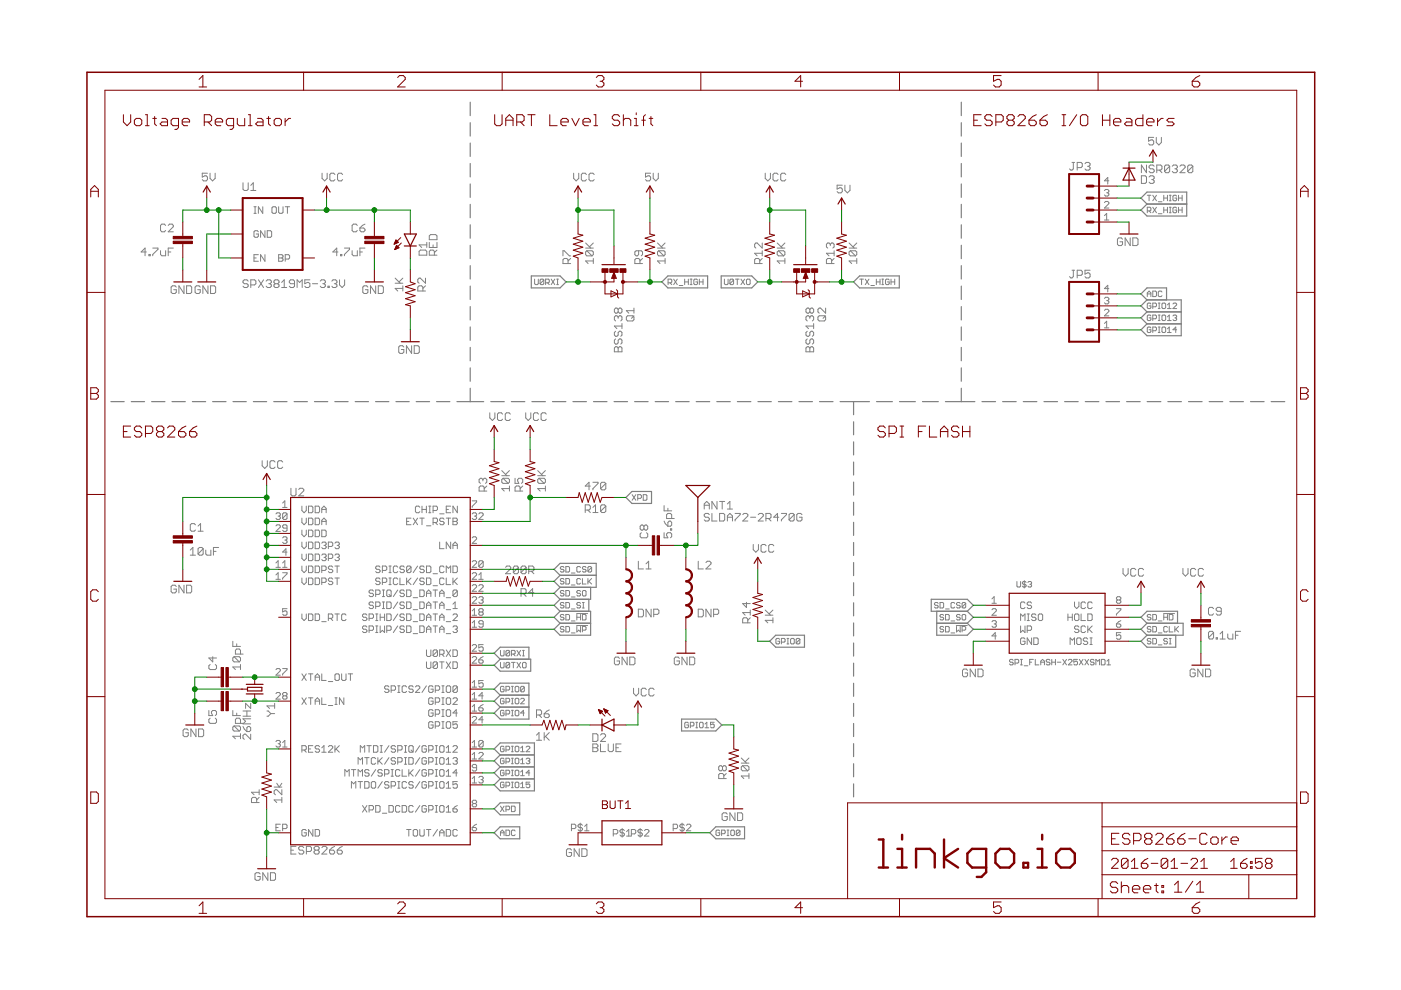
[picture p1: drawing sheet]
<svg xmlns="http://www.w3.org/2000/svg" width="297mm" height="210mm" viewBox="0 0 297 210" stroke-linecap="round" stroke-linejoin="round" font-family="sans-serif">
<g fill="none" stroke="#808080" stroke-width=".25">
<path d="M99.7 21.7v2.8M99.7 26v2.9M99.7 30.3v2.9M99.7 34.7v2.8M99.7 39v2.8M203.8 21.7v2.8M203.8 26v2.9M203.8 30.3v2.9M203.8 34.7v2.8M203.8 39v2.8M99.7 43.3v2.9M99.7 47.7v2.8"/>
<path d="M99.7 52v2.8M99.7 56.3v2.9M112.6 58.5h6.1l1.3 1.3-1.3 1.2h-6.1zM140.3 59.8l1.3-1.3h8.4v2.5h-8.4zM152.9 58.5h6.5l1.3 1.3-1.3 1.2h-6.5zM181 59.8l1.2-1.3h8.5v2.5h-8.5zM203.8 43.3v2.9M203.8 47.7v2.8M203.8 52v2.8M203.8 56.3v2.9M241.9 42l1.3-1.3h8.4v5.1h-8.4l-1.3-1.3 1.3-1.2zM243.2 43.3h8.4"/>
<path d="M99.7 60.7v2.8M99.7 65v2.8M99.7 69.3v2.9M99.7 73.7v2.8M99.7 78v2.8M203.8 60.7v2.8M203.8 65v2.8M203.8 69.3v2.9M203.8 73.7v2.8M203.8 78v2.8M243.2 63.6l-1.3-1.3 1.3-1.3h4.1v2.6M243.2 63.6h7.2v7.6h-7.2l-1.3-1.3 1.3-1.2"/>
<path d="M243.2 68.7h7.2M243.2 66.1l-1.3 1.3 1.3 1.3M243.2 66.1h7.2M243.2 63.6l-1.3 1.3 1.3 1.2M23.5 85.2h2.8M27.8 85.2h2.8M32.2 85.2h2.8M36.5 85.2h2.8M40.8 85.2h2.8M45.1 85.2h2.8M49.4 85.2h2.8M53.7 85.2h2.8"/>
<path d="M58 85.2h2.9M62.4 85.2h2.8M66.7 85.2h2.8M71 85.2h2.8M75.3 85.2h2.8M79.6 85.2h2.8M83.9 85.2h2.9M88.2 85.2h2.9M92.6 85.2h2.8M96.9 85.2h5.7M99.7 82.3v2.9M104.1 85.2h2.8"/>
<path d="M108.4 85.2h2.9M112.8 85.2h2.8M117.1 85.2h2.9M121.5 85.2h2.8M125.8 85.2h2.9M130.2 85.2h2.9M134.6 85.2h2.8M138.9 85.2h2.9M143.3 85.2h2.8M147.6 85.2h2.9M152 85.2h2.8M156.3 85.2h2.9"/>
<path d="M160.7 85.2h2.8M165 85.2h2.9M169.4 85.2h2.9M173.8 85.2h2.8M178.1 85.2h6.2M181 85.2v2.7M181 89.4v2.8M181 93.7v2.8M181 98v2.7M185.8 85.2h3.4M190.7 85.2h3.4M195.6 85.2h3.3"/>
<path d="M200.4 85.2h6.3M203.8 82.3v2.9M208.2 85.2h2.9M212.6 85.2h2.9M217 85.2h2.8M221.3 85.2h2.9M225.7 85.2h2.9M230.1 85.2h2.9M234.5 85.2h2.9M238.9 85.2h2.8M243.2 85.2h2.9M247.6 85.2h2.9"/>
<path d="M252 85.2h2.9M256.4 85.2h2.8M260.8 85.2h2.8M265.1 85.2h2.9M269.5 85.2h2.9M132.7 105.5l1.3-1.3h4.1v2.5h-4.1zM181 102.2v2.8M181 106.5v2.7M181 110.7v2.8M181 115v2.8M181 119.3v2.7M106 139.8l-1.2-1.3 1.2-1.3h6.1v2.6"/>
<path d="M106 139.8h6.5v2.5h-6.5l-1.2-1.3zM118.7 124.5l-1.2 1.3 1.2 1.3M118.7 127.1l-1.2 1.2 1.2 1.3M118.7 129.6h6.5v5.1h-6.5l-1.2-1.3 1.2-1.3M118.7 132.1h6.5M118.7 129.6l-1.2 1.3 1.2 1.2M118.7 122l-1.2-1.3 1.2-1.3h7.7v5.1h-7.7M118.7 122l-1.2 1.3 1.2 1.2M118.7 122h7.7M124.8 127.1v2.5M125.2 124.5v2.6h-6.5M163.2 136l1.3-1.3h6.1v2.5h-6.1z"/>
<path d="M181 123.5v2.8M181 127.8v2.8M181 132.1v2.7M181 136.3v2.8M197.4 127.1h7.7l1.3 1.2-1.3 1.3h-7.7zM198.6 129.6v5.1h6.5l1.3-1.3-1.3-1.3M198.6 132.1h6.5M205.1 129.6l1.3 1.3-1.3 1.2M243.2 134.7l-1.3 1.3 1.3 1.2h6.1v-2.5M243.2 132.1h7.6v2.6h-7.6M243.2 132.1l-1.3-1.2 1.3-1.3h6.5v2.5M243.2 132.1l-1.3 1.3 1.3 1.3"/>
<path d="M106 147.4l-1.2-1.3 1.2-1.3h6.1v7.7h-6.1l-1.2-1.3 1.2-1.3M106 147.4h6.1M106 149.9h6.1M106 147.4l-1.2 1.3 1.2 1.2M144.5 152.5h7.3l1.2 1.2-1.2 1.3h-7.3zM181 140.6v2.8M181 144.9v2.7M181 149.1v2.8M181 153.4v2.8M181 157.7v2.7M104.8 176.6l1.2-1.3h4.2v2.5h-4.2zM104.8 171.5l1.2-1.3h4.2v2.6h-4.2z"/>
<path d="M106 162.6l-1.2 1.3 1.2 1.2M106 162.6h7.3M106 165.1h7.3M106 160.1l-1.2-1.3 1.2-1.3h7.3v10.2h-7.3l-1.2-1.3 1.2-1.3M106 160.1l-1.2 1.2 1.2 1.3M106 160.1h7.3M151.8 175.3h6.1v2.5h-6.1l-1.3-1.2zM181 161.9v2.8M181 166.2v2.8"/>
</g>
<g fill="none" stroke="#808080" stroke-width=".21">
<path d="M44 36.7h-1.1v.8l.5-.2h.3l.3 .2v.6l-.3 .3h-.5l-.3-.3M44.5 36.7v1.1l.6 .6 .5-.6v-1.1M51.5 38.8v1.3l.3 .3h.5l.3-.3v-1.3M53.2 39.3l.5-.5v1.6M68.3 36.7v1.1l.5 .6 .6-.6v-1.1M71 37l-.3-.3h-.5l-.3 .3v1.1l.3 .3h.5l.3-.3M72.6 37l-.2-.3h-.6l-.2 .3v1.1l.2 .3h.6l.2-.3M121.6 36.7v1.1l.6 .6 .5-.6v-1.1M124.3 37l-.2-.3h-.6l-.2 .3v1.1l.2 .3h.6l.2-.3M126 37l-.3-.3h-.5l-.3 .3v1.1l.3 .3h.5l.3-.3M137.9 36.7h-1v.8l.5-.2h.3l.2 .2v.6l-.2 .3h-.6l-.2-.3M138.5 36.7v1.1l.5 .6 .6-.6v-1.1"/>
<path d="M162.2 36.7v1.1l.6 .6 .5-.6v-1.1M165 37l-.3-.3h-.5l-.3 .3v1.1l.3 .3h.5l.3-.3M166.6 37l-.3-.3h-.5l-.3 .3v1.1l.3 .3h.5l.3-.3M178.6 39.3h-1.1v.8l.5-.3h.3l.3 .3v.5l-.3 .3h-.5l-.3-.3M179.1 39.3v1.1l.6 .5 .5-.5v-1.1M227.3 34.4h.5M227.6 34.4v1.4l-.3 .3h-.3l-.2-.3M228.4 35.5h.8l.3-.2v-.6l-.3-.3h-.8v1.7M230 34.7l.3-.3h.5l.3 .3v.3l-.3 .3M230.6 35.3h.2M230.8 35.3l.3 .2v.3l-.3 .3h-.5l-.3-.3M235.1 38.3h-.9l.7-.7v1.4"/>
<path d="M242 37.3h.8l.3 .2v1.1l-.3 .3h-.8zM243.1 35v1.6l-1.1-1.6v1.6M243.6 37.5l.3-.2h.5l.3 .2v.3l-.3 .3M244.2 38.1h.2M244.4 38.1l.3 .3v.2l-.3 .3h-.5l-.3-.3M244.6 29.1h-1.1v.8l.6-.2h.2l.3 .2v.6l-.3 .2h-.5l-.3-.2M244.7 35.2l-.3-.2h-.5l-.3 .2v.3l.3 .3h.5l.3 .3v.2l-.3 .3h-.5l-.3-.3M245.2 29.1v1.1l.5 .5 .5-.5v-1.1M245.3 36.1h.8l.3-.3v-.6l-.3-.2h-.8v1.6M245.8 36.1l.6 .5M248 35.2l-.3-.2h-.5l-.3 .2v1.1M248 35.2v1.1l-.3 .3h-.5l-.3-.3"/>
<path d="M248 35.2l-1.1 1.1M248.5 35.2l.3-.2h.5l.3 .2v.3l-.3 .3M249.1 35.8h.2M249.3 35.8l.3 .3v.2l-.3 .3h-.5l-.3-.3M250.2 35.2l.2-.2h.6l.3 .2v.3l-1.1 1.1h1.1M252.9 35.2l-.3-.2h-.5l-.3 .2v1.1M252.9 35.2v1.1l-.3 .3h-.5l-.3-.3M252.9 35.2l-1.1 1.1M31 53.4h-1.1l.9-.8v1.6M31.6 54h.3v.2h-.3zM32.4 52.6h1.1v.3l-1.1 1.1v.2M34 53.1v.9l.3 .2h.8v-1.1"/>
<path d="M35.1 47.8l-.3-.3h-.5l-.3 .3v1.1l.3 .2h.5l.3-.2M35.7 53.4h.5M35.7 47.8l.2-.3h.6l.2 .3v.3l-1 1h1M36.7 52.6h-1v1.6M52.6 59.6l-.3-.3h-.5l-.3 .3v.3l.3 .3h.5l.3 .2v.3l-.3 .3h-.5l-.3-.3M53.2 40.4h1.1M53.8 45.2h.5M53.8 43.8h.5M53.8 54.7h.5M54.1 43.8v1.4M54.8 49.1l-.3-.2h-.4l-.3 .2v1l.3 .2h.4l.3-.2v-.5h-.5M54.8 54h-1v1.4h1"/>
<path d="M54.8 59.3l1.1 1.7M55.7 43.8v1.4l-.9-1.4v1.4M55.9 59.3l-1.1 1.7M56.2 48.9v1.4l-1-1.4v1.4M56.2 54v1.4l-1-1.4v1.4M56.4 59.6l.3-.3h.6l.2 .3v.3l-.2 .3M56.7 48.9h.7l.2 .2v1l-.2 .2h-.7zM57.7 44.1l.2-.3h.5l.2 .3v.9l-.2 .2h-.5l-.2-.2zM59.1 43.8v1.2l.2 .2h.5l.2-.2v-1.2M59.1 54h.7l.2 .2-.2 .5 .2 .5-.2 .2h-.7zM59.1 54.7h.7M59.7 59.9l.6-.6v1.7"/>
<path d="M60.5 43.8h.9M60.5 54.9h.7l.2-.2v-.5l-.2-.2h-.7v1.4M60.9 43.8v1.4M65.7 59.3h-1.1v.9l.6-.3h.2l.3 .3v.5l-.3 .3h-.5l-.3-.3M67.9 59.6l.3-.3h.5l.3 .3v.3l-.3 .3M70.4 59.6l.2-.3h.6l.2 .3v.3l-.2 .3M71.6 53.4h-1l.8-.8v1.6M72 59.3v1.1l.5 .6 .6-.6v-1.1M72.2 54h.3v.2h-.3zM73 52.6h1.1v.3l-1.1 1.1v.2M74.7 53.1v.9l.2 .2h.9v-1.1M75.8 47.8l-.3-.3h-.6l-.2 .3v1.1l.2 .2h.6l.3-.2"/>
<path d="M76.3 53.4h.5M76.3 48.3h.8l.3 .3v.3l-.3 .2h-.5l-.3-.2zM77.4 52.6h-1.1v1.6M77.4 47.5l-.6 .3-.5 .5M83.8 59l1.1 1M85.4 59l-.8 .8M88.9 53.3l.2-.3h1.1l.3 .3v.8h-1.6zM90.2 59v1l-1.1-1h-.2l-.3 .2v.6l.3 .2M90.5 51.4v1.1M90.5 51.9h-1.6l.5 .6M91 51.4v1.1h1.6v-1.1M91.3 49.7h1.1l.2 .3v.8h-1.6v-.8z"/>
<path d="M91.8 51.9v.6M92.1 54.1v-.8l-.3-.3h-.5l-.3 .3v.8h1.6M92.6 53l-.5 .6M113.3 59.2v1l.2 .1h.4l.2-.1v-1M115.3 59.4v.8l-.2 .1h-.4l-.2-.1M115.3 59.4l-.2-.2h-.4l-.2 .2v.8M115.3 59.4l-.8 .8M115.7 60h.6l.2-.2v-.4l-.2-.2h-.6v1.1M116.1 60l.4 .3M116.9 59.2l.7 1.1M117.6 59.2l-.7 1.1M118 59.2h.4"/>
<path d="M118.2 59.2v1.1M119.4 54.3v-1.1h.2l1.1 1.1h.3M120.4 55.9v-.8l-.2-.3h-.6l-.2 .3v.8h1.6M121 54.8l-.6 .5M124.2 52.6h1.6M124.2 51.5l1 1.1M124.4 53.2l-.2 .2v.6l.2 .3h1.1M124.4 53.2h1.1l.3 .2v.6l-.3 .3M124.4 53.2l1.1 1.1M125.8 55.3h-1.6l.5 .6M125.8 54.8v1.1M125.8 51.5l-.8 .8"/>
<path d="M135.4 53.2v.8l-.3 .3h-.2l-.3-.3v-.6l.3-.2h1.1l.2 .2v.6l-.2 .3M135.7 55.9v-.8l-.3-.3h-.5l-.3 .3v.8h1.6M136.2 54.8l-.5 .5M139.4 52.6h1.6M139.4 51.5l1.1 1.1M139.7 53.2l-.3 .2v.6l.3 .3h1.1M139.7 53.2h1.1l.2 .2v.6l-.2 .3M139.7 53.2l1.1 1.1M141 55.3h-1.6l.5 .6M141 54.8v1.1M141 51.5l-.8 .8M141.6 60h.6l.2-.2v-.4l-.2-.2h-.6v1.1"/>
<path d="M142 60l.4 .3M142.8 59.2l.8 1.1M143.6 59.2l-.8 1.1M145.2 59.2v1.1M145.2 59.8h.7M145.9 59.2v1.1M146.3 59.2h.4M146.5 59.2v1.1M147.9 59.4l-.2-.2h-.4l-.2 .2v.8l.2 .1h.4l.2-.1v-.4h-.4M148.3 59.8h.8M148.3 59.2v1.1M149.1 59.2v1.1"/>
<path d="M153.6 59.2v1l.2 .1h.4l.2-.1v-1M155.5 59.4l-.2-.2h-.4l-.2 .2v.8M155.5 59.4v.8l-.2 .1h-.4l-.2-.1M155.5 59.4l-.8 .8M155.9 59.2h.8M156.3 59.2v1.1M157.1 59.2l.8 1.1M157.9 59.2l-.8 1.1M158.3 59.4l.2-.2h.4l.1 .2v.8l-.1 .1h-.4l-.2-.1zM161.1 55.9v-.8l-.3-.3h-.5l-.3 .3v.8h1.6M161.6 51.5v1.1l-1.1-1.1h-.2l-.3 .3v.5l.3 .3M161.6 54.8l-.5 .5"/>
<path d="M161.6 53.7h-1.6l.5 .6M161.6 53.2v1.1M164.8 52.6h1.6M164.8 51.5l1.1 1.1M165.1 53.2l-.3 .2v.6l.3 .3h1M165.1 53.2h1l.3 .2v.6l-.3 .3M165.1 53.2l1 1.1M166.4 55.3h-1.6l.5 .6M166.4 54.8v1.1M166.4 51.5l-.8 .8M176 51.8l-.2-.3h-.3l-.3 .3v.5l.3 .3M176 51.8l.3-.3h.3l.2 .3v.5l-.2 .3"/>
<path d="M176 51.8v.3M176.3 55.9v-.8l-.3-.3h-.5l-.3 .3v.8h1.6M176.8 54.8l-.5 .5M176.8 53.7h-1.6l.6 .6M176.8 53.2v1.1M180 52.6h1.7M180 51.5l1.1 1.1M180.3 53.2l-.3 .2v.6l.3 .3h1.1M180.3 53.2h1.1l.3 .2v.6l-.3 .3M180.3 53.2l1.1 1.1M181.7 55.3h-1.7l.6 .6M181.7 54.8v1.1"/>
<path d="M181.7 51.5l-.9 .8M182.3 59.2h.8M182.7 59.2v1.1M183.5 59.2l.7 1.1M184.2 59.2l-.7 1.1M185.8 59.2v1.1M185.8 59.8h.8M186.6 59.2v1.1M187 59.2h.3M187.2 59.2v1.1M188.5 59.4l-.2-.2h-.4l-.2 .2v.8l.2 .1h.4l.2-.1v-.4h-.4M188.9 59.8h.8"/>
<path d="M188.9 59.2v1.1M189.7 59.2v1.1M227.3 57.3h.5M227.6 57.3v1.4l-.3 .2h-.3l-.2-.2M228.4 58.4h.8l.3-.3v-.5l-.3-.3h-.8v1.6M231.1 57.3h-1.1v.8l.6-.3h.2l.3 .3v.6l-.3 .2h-.5l-.3-.2M234.2 40.4l.2-.2h.5l.2 .2-.2 .5M234.2 42.9l.2-.2h.5l.2 .2v.3l-.9 .9h.9M234.2 45.7l.4-.4v1.4M234.2 46.7h.9M234.6 40.9h.3M234.9 40.9l.2 .2-.2 .5h-.5l-.2-.3"/>
<path d="M238 50.7l-.3-.3h-.5l-.3 .3v1.1l.3 .3h.5l.3-.3v-.5h-.6M239.6 50.4v1.7l-1.1-1.7v1.7M240.2 50.4h.8l.3 .3v1.1l-.3 .3h-.8zM243.2 44.7h.6l.2-.2v-.4l-.2-.2h-.6v1.2M243.2 41.4h.8M243.6 41.4v1.2M243.6 44.7l.4 .4M244.4 41.4l.8 1.2M244.4 43.9l.8 1.2M245.2 41.4l-.8 1.2M245.2 43.9l-.8 1.2M245.6 42.8h.8"/>
<path d="M245.6 45.3h.8M246.7 41.4v1.2M246.7 43.9v1.2M246.7 42h.8M246.7 44.5h.8M247.5 41.4v1.2M247.5 43.9v1.2M247.9 41.4h.4M247.9 42.6h.4M247.9 43.9h.4M247.9 45.1h.4M248.1 41.4v1.2"/>
<path d="M248.1 43.9v1.2M249.5 41.6l-.2-.2h-.4l-.2 .2v.8l.2 .2h.4l.2-.2v-.4h-.4M249.5 44.1l-.2-.2h-.4l-.2 .2v.8l.2 .2h.4l.2-.2v-.4h-.4M249.9 42h.7M249.9 41.4v1.2M249.9 43.9v1.2M249.9 44.5h.7M250.6 41.4v1.2M250.6 43.9v1.2M37.4 60.9l-.3-.3h-.5l-.3 .3v1.1l.3 .2h.5l.3-.2v-.6h-.6M39 60.6v1.6l-1.1-1.6v1.6M39.6 60.6h.8l.2 .3v1.1l-.2 .2h-.8z"/>
<path d="M42.5 60.9l-.3-.3h-.6l-.2 .3v1.1l.2 .2h.6l.3-.2v-.6h-.6M44.1 60.6v1.6l-1.1-1.6v1.6M44.6 60.6h.8l.3 .3v1.1l-.3 .2h-.8zM53.2 60.4h.8l.3-.2v-.6l-.3-.3h-.8v1.7M57 60.2h.3M57.3 60.2l.2 .2v.3l-.2 .3h-.6l-.3-.3M58.3 60.2l-.2-.3v-.3l.2-.3h.6l.3 .3v.3l-.3 .3M58.3 60.2h.6M58.3 60.2l-.2 .2v.3l.2 .3h.6l.3-.3v-.3l-.3-.2M59.7 61h1.1M62.4 60.2h-.8l-.3-.3v-.3l.3-.3h.6l.2 .3v1.1l-.2 .3h-.6l-.3-.3M63 61v-1.7l.5 .6 .6-.6v1.7"/>
<path d="M66.3 60.2h1.1M68.4 60.2h.3M68.7 60.2l.3 .2v.3l-.3 .3h-.5l-.3-.3M69.5 60.7h.3v.3h-.3zM70.9 60.2h.3M71.2 60.2l.2 .2v.3l-.2 .3h-.6l-.2-.3M78 60.9l-.3-.3h-.5l-.3 .3v1.1l.3 .2h.5l.3-.2v-.6h-.5M79.7 60.6v1.6l-1.2-1.6v1.6M80.2 60.6h.8l.3 .3v1.1l-.3 .2h-.8zM83.8 60h1.6M85.4 61.2h-1.6l.5 .5M85.4 60.6v1.1"/>
<path d="M85.6 73.6l-.3-.3h-.5l-.3 .3v1.1l.3 .2h.5l.3-.2v-.6h-.5M87.3 73.3v1.6l-1.1-1.6v1.6M87.8 73.3h.8l.3 .3v1.1l-.3 .2h-.8zM89.7 61.7v-.8l-.3-.3h-.5l-.3 .3v.8h1.6M90.2 60.6l-.5 .6M118 60.3h.4M130.5 70.2l-.2 .3v.5l.2 .3h.3l.3-.3v-.5l.2-.3h.3l.3 .3v.5l-.3 .3M130.5 71.9l-.2 .2v.6l.2 .3h.3l.3-.3v-.6l.2-.2h.3l.3 .2v.6l-.3 .3M130.5 73.5h.3l.3 .3 .2-.3h.3l.3 .3v.8h-1.6v-.8zM131.1 65.6l-.3-.3h-.3l-.2 .3v.5l.2 .3h.3l.3-.3M131.1 67.2l-.3-.2h-.3l-.2 .2v.6l.2 .3M131.1 65.6l.2-.3h.3l.3 .3v.5l-.3 .3h-.3l-.2-.3"/>
<path d="M131.1 67.2l.2-.2h.3l.3 .2v.6l-.3 .3M131.1 65.6v.5M131.1 67.2v.3M131.1 73.8v.8M131.9 68.6v1.1M131.9 69.1h-1.6l.5 .6M133.1 67h1.1l.2 .2v.6l-.2 .3h-1.1l-.3-.3v-.6zM134.4 65.3v1.1M134.4 67l-.5 .5M134.4 65.9h-1.6l.5 .5M144 60.5h.8M146.3 60.3h.4"/>
<path d="M170.9 73.8l.3-.3h.2l.3 .3 .3-.3h.2l.3 .3v.8h-1.6zM171.2 71.9l-.3 .2v.6l.3 .3h.2l.3-.3v-.6l.3-.2h.2l.3 .2v.6l-.3 .3M171.2 70.2l-.3 .3v.5l.3 .3h.2l.3-.3v-.5l.3-.3h.2l.3 .3v.5l-.3 .3M171.7 67.2l-.3-.2h-.2l-.3 .2v.6l.3 .3M171.7 67.2l.3-.2h.2l.3 .2v.6l-.3 .3M171.7 65.6l-.3-.3h-.2l-.3 .3v.5l.3 .3h.2l.3-.3M171.7 65.6l.3-.3h.2l.3 .3v.5l-.3 .3h-.2l-.3-.3M171.7 65.6v.5M171.7 67.2v.3M171.7 73.8v.8M172.5 69.1h-1.6l.5 .6M172.5 68.6v1.1"/>
<path d="M173.7 67h1.1l.2 .2v.6l-.2 .3h-1.1l-.3-.3v-.6zM175 65.3v1.1l-1-1.1h-.3l-.3 .3v.5l.3 .3M175 67l-.5 .5M184.6 60.5h.8M187 60.3h.3M234.2 65.8l.2-.2h.5l.2 .2v.2l-.9 1h.9M234.2 63.3l.2-.3h.5l.2 .3-.2 .4M234.2 68.6l.4-.5v1.4M234.2 69.5h.9M234.6 63.7h.3M234.9 63.7l.2 .3-.2 .4h-.5l-.2-.2M235.1 61.2h-.9l.7-.7v1.4"/>
<path d="M243.2 62.9v-.8l.4-.4 .4 .4v.8M243.2 62.3h.8M244 69.5l-.2-.2h-.4l-.2 .2v.8l.2 .2h.4l.2-.2v-.4h-.4M244 64.5l-.2-.2h-.4l-.2 .2v.7l.2 .2h.4l.2-.2v-.3h-.4M244 67l-.2-.2h-.4l-.2 .2v.8l.2 .2h.4l.2-.2v-.4h-.4M244.4 61.7h.6l.2 .2v.8l-.2 .2h-.6zM244.4 70.1h.6l.2-.2v-.4l-.2-.2h-.6v1.2M244.4 65h.6l.2-.1v-.4l-.2-.2h-.6v1.1M244.4 67.6h.6l.2-.2v-.4l-.2-.2h-.6v1.2M245.6 69.3h.4M245.6 70.5h.4M245.6 66.8h.4"/>
<path d="M245.6 68h.4M245.6 64.3h.4M245.6 65.4h.4M245.8 64.3v1.1M245.8 66.8v1.2M245.8 69.3v1.2M246.4 64.5l.1-.2h.4l.2 .2v.7l-.2 .2h-.4l-.1-.2zM246.4 67l.1-.2h.4l.2 .2v.8l-.2 .2h-.4l-.1-.2zM246.4 69.5l.1-.2h.4l.2 .2v.8l-.2 .2h-.4l-.1-.2zM246.4 61.9l-.2-.2h-.4l-.2 .2v.8l.2 .2h.4l.2-.2M247.5 70.5h.8M247.5 69.7l.4-.4v1.2"/>
<path d="M247.5 64.6l.4-.3v1.1M247.5 67.2l.4-.4v1.2M247.5 68h.8M247.5 65.4h.8M248.7 67l.2-.2h.4l.2 .2-.2 .4M248.7 64.5l.2-.2h.4l.2 .2v.1l-.8 .8h.8M249.1 67.4h.2M249.3 67.4l.2 .2-.2 .4h-.4l-.2-.2M249.5 69.9h-.8l.6-.6v1.2M55.6 97.7v1.1l.5 .5 .6-.5v-1.1M58.3 98l-.3-.3h-.5l-.3 .3v1l.3 .3h.5l.3-.3M59.9 98l-.2-.3h-.6l-.2 .3v1l.2 .3h.6l.2-.3"/>
<path d="M103.8 87.5v1.1l.6 .6 .5-.6v-1.1M106.4 99.8l1.1 1.1M106.6 87.8l-.3-.3h-.6l-.2 .3v1.1l.2 .3h.6l.3-.3M108 99.8l-.8 .8M108.2 87.8l-.3-.3h-.5l-.3 .3v1.1l.3 .3h.5l.3-.3M111.5 87.5v1.1l.5 .6 .5-.6v-1.1M114 99.8l1.1 1.1M114.2 87.8l-.3-.3h-.5l-.3 .3v1.1l.3 .3h.5l.3-.3M115.6 99.8l-.8 .8M115.8 87.8l-.3-.3h-.5l-.3 .3v1.1l.3 .3h.5l.3-.3M40.3 116.6l.6-.5v1.6M40.3 117.7h1.1"/>
<path d="M41.4 111.3l-.2-.3h-.6l-.3 .3v1.1l.3 .2h.6l.2-.2M42 112.6h1.1M42 111.5l.5-.5v1.6M43.1 116.4v1.1l-.3 .2h-.5l-.3-.2M43.1 116.4l-.3-.3h-.5l-.3 .3v1.1M43.1 116.4l-1.1 1.1M43.6 116.6v.9l.3 .2h.8v-1.1M45.3 116.9h.5M46.4 116.1h-1.1v1.6M58.5 109l.2-.3h.5l.2 .3-.2 .4M58.5 119.4l.5-.5v1.4M58.5 111.5l.2-.2h.5l.2 .2v.2l-.9 1h.9"/>
<path d="M59 109.4h.2M59.2 109.4l.2 .3-.2 .4h-.5l-.2-.2M59.9 106.7l.5-.5v1.4M59.9 119.4l.5-.5v1.4M59.9 107.6h1M59.9 114l.3-.2h.4l.3 .2-.3 .5M60.4 114.5h.2M60.6 114.5l.3 .2-.3 .5h-.4l-.3-.2M60.9 109l-.3-.3h-.4l-.3 .3v.9M60.9 109v.9l-.3 .2h-.4l-.3-.2M60.9 112h-.7l-.3-.3 .3-.4h.4l.3 .2v.9l-.3 .3h-.4l-.3-.3M60.9 117.1h-1l.7-.7v1.4"/>
<path d="M60.9 109l-1 .9M61.7 103.5v1.4l.3 .2h.5l.3-.2v-1.4M63.3 103.8l.3-.3h.5l.3 .3v.3l-1.1 1h1.1M64 107.3v.9l.5 .5 .4-.5v-.9M64 109.9v.9l.5 .5 .4-.5v-.9M64 112.4v.9l.5 .5 .4-.5v-.9M64 114.9v1l.5 .4 .4-.4v-1M64 117.5v.9l.5 .5 .4-.5v-.9M65.4 112.4h.7l.2 .2v1l-.2 .2h-.7zM65.4 109.9h.7l.2 .2v.9l-.2 .3h-.7zM65.4 107.3h.7l.2 .2v1l-.2 .2h-.7zM65.4 114.9h.7l.2 .3v.9l-.2 .2h-.7z"/>
<path d="M65.4 117.5h.7l.2 .2v.9l-.2 .3h-.7zM66.8 112.4h.7l.3 .2v1l-.3 .2h-.7zM66.8 107.3h.7l.3 .2v1l-.3 .2h-.7zM66.8 109.9h.7l.3 .2v.9l-.3 .3h-.7zM66.8 114.9h.7l.3 .3v.9l-.3 .2h-.7zM66.8 117.5h.7l.3 .2v.9l-.3 .3h-.7zM68.2 112.4h.7l.3 .2v1l-.3 .2h-.7zM68.2 108.7v-.9l.5-.5 .5 .5v.9M68.2 111.3v-1l.5-.4 .5 .4v1M68.2 115.2l.3-.3h.4l.3 .3-.3 .4M68.2 117.7l.3-.2h.4l.3 .2-.3 .5M68.2 108h1"/>
<path d="M68.2 110.6h1M68.7 115.6h.2M68.7 118.2h.2M68.9 118.2l.3 .2-.3 .5h-.4l-.3-.3M68.9 115.6l.3 .3-.3 .4h-.4l-.3-.2M69.6 115.9h.7l.2-.3v-.4l-.2-.3h-.7v1.4M69.6 118.4h.7l.2-.2v-.5l-.2-.2h-.7v1.4M71 115.2l.2-.3h.5l.2 .3-.2 .4M71 117.7l.2-.2h.5l.2 .2-.2 .5M71.5 115.6h.2M71.5 118.2h.2M71.7 115.6l.2 .3-.2 .4h-.5l-.2-.2"/>
<path d="M71.7 118.2l.2 .2-.2 .5h-.5l-.2-.3M86.2 110.6h.5M87.1 109.9h-.9v1.4h.9M87.6 109.9l.9 1.4M88.5 109.9l-.9 1.4M89 107.5l-.2-.2h-.5l-.2 .2v1l.2 .2h.5l.2-.2M89 109.9h.9M89.5 108h.9M89.5 107.3v1.4M89.5 109.9v1.4M90.4 107.3v1.4M90.4 111.5h1"/>
<path d="M90.9 108.7h.5M90.9 107.3h.5M91.1 107.3v1.4M91.8 108.2h.7l.3-.2v-.5l-.3-.2h-.7v1.4M91.8 110.8h.7l.3-.2v-.5l-.3-.2h-.7v1.4M92.3 110.8l.5 .5M93.2 114.9v1.4h.9M93.2 108.9h.9M94.1 110.1l-.2-.2h-.4l-.3 .4 .3 .3h.4l.2 .4-.2 .3h-.4l-.3-.3M94.6 108h.5M94.6 109.9h.9M95.1 109.9v1.4"/>
<path d="M95.5 107.3h-.9v1.4h.9M95.5 114.9v1.4l-.9-1.4v1.4M96 109.9h.7l.3 .2-.3 .5 .3 .4-.3 .3h-.7zM96 116.3v-.9l.5-.5 .5 .5v.9M96 115.6h1M96 110.6h.7M97 107.3v1.4l-1-1.4v1.4M100.1 109l.3-.3h.4l.2 .3-.2 .4M100.1 119.1l.3-.2h.4l.2 .2v.3l-.9 .9h.9M100.1 114l.3-.2h.4l.2 .2v.3l-.9 .9h.9M100.1 106.2h.9v.2l-.9 1v.2M100.6 109.4h.2"/>
<path d="M100.8 109.4l.2 .3-.2 .4h-.4l-.3-.2M101.5 109l.2-.3h.5l.2 .3v.2l-.9 .9h.9M102.4 101.7l-.3-.3h-.2l-.3 .3v.5l.3 .3M102.4 101.7l.3-.3h.2l.3 .3v.5l-.3 .3M102.4 101.7v.3M102.4 119.1l-.2-.2h-.5l-.2 .2v1M102.4 119.1v1l-.2 .2h-.5l-.2-.2M102.4 119.1l-.9 1M102.7 104.1v-.8l-.3-.3h-.5l-.3 .3v.8h1.6M103.2 103l-.5 .6M106.4 100.9h1.6M106.7 101.4l-.3 .3v.5l.3 .3h1"/>
<path d="M106.7 101.4h1l.3 .3v.5l-.3 .3M106.7 101.4l1 1.1M108 103.6h-1.6l.5 .5M108 103v1.1M109.2 101.4v1.1h.8l-.3-.5v-.3l.3-.3h.6l.2 .3v.5l-.2 .3M110.3 104.1v-.8l-.3-.3h-.5l-.3 .3v.8h1.6M110.8 103l-.5 .6M114 100.9h1.6M114.3 101.4h1.1l.2 .3v.5l-.2 .3M114.3 101.4l-.3 .3v.5l.3 .3h1.1M114.3 101.4l1.1 1.1M115.6 103.6h-1.6l.5 .5"/>
<path d="M115.6 103v1.1M124.1 108.1h.8l.3-.2v-.6l-.3-.3h-.8v1.7M124.6 108.1l.6 .6M125.2 103.1h-1.1l.8-.8v1.6M125.7 102.3h1.1v.2l-1.1 1.1v.3M125.7 107.6l.6-.6v1.7M125.7 108.7h1.1M128.4 102.5l-.2-.2h-.6l-.3 .2v1.1M128.4 107.3l-.2-.3h-.6l-.3 .3v1.1M128.4 102.5v1.1l-.2 .3h-.6l-.3-.3M128.4 107.3v1.1l-.2 .3h-.6l-.3-.3M128.4 102.5l-1.1 1.1"/>
<path d="M128.4 107.3l-1.1 1.1M134 104.9l.8 1.2M134.8 104.9l-.8 1.2M135.2 105.7h.6l.2-.2v-.4l-.2-.2h-.6v1.2M135.3 119v1.6h1.1M136 112.9l-.3 .3v.6l.3 .2h1.1l.2-.2v-.6l-.2-.3M136.4 104.9h.6l.2 .2v.8l-.2 .2h-.6zM136.5 111.6l-.3-.3h-.2l-.3 .3v.5l.3 .3h.2l.3-.3M136.5 111.6l.3-.3h.3l.2 .3v.5l-.2 .3h-.3l-.3-.3M136.5 111.6v.5M137 119.5l.5-.5v1.6M140.8 107.2v1.1h1.6"/>
<path d="M140.8 112.9v1.1h.8l-.3-.8 .3-.3h.6l.2 .3v.6l-.2 .2M140.8 110.5l.3 .5 .5 .6M141.6 110.8l.3-.3h.3l.2 .3v.5l-.2 .3h-.6zM141.6 107.8v.5M142.2 112.1h.2v.3h-.2zM142.4 109.9v-.8l-.2-.2h-.6l-.3 .2v.8h1.7M148 119v1.6h1.1M149.3 107.9v-1.1l.5-.5 .6 .5v1.1M149.3 107.1h1.1M149.7 119.3l.2-.3h.6l.2 .3v.2l-1 1.1h1M150.4 109.1l-.3-.2h-.5l-.3 .2v.3l.3 .3h.5l.3 .2v.3l-.3 .3h-.5l-.3-.3M150.9 108.9v1.6h1.1"/>
<path d="M152 106.3v1.6l-1.1-1.6v1.6M152.6 108.9h.8l.2 .2v1.1l-.2 .3h-.8zM152.6 106.3h1M153.1 106.3v1.6M154.2 106.8l.5-.5v1.6M154.2 109.7h1.1M154.2 110.5v-1.1l.5-.5 .6 .5v1.1M154.2 107.9h1.1M155.9 108.9h1v.2l-1 1.1v.3M157.5 109.1l.3-.2h.5l.3 .2v.3l-1.1 1.1h1.1M159.1 109.7h1.1M159.7 115.4v1.1l.6 .6 .5-.6v-1.1"/>
<path d="M160.8 109.1l.2-.2h.6l.2 .2v.3l-1 1.1h1M162.4 109.9h.8l.3-.2v-.6l-.3-.2h-.8v1.6M162.4 115.7l-.2-.3h-.6l-.2 .3v1.1l.2 .3h.6l.2-.3M162.9 109.9l.6 .6M164.1 115.7l-.3-.3h-.5l-.3 .3v1.1l.3 .3h.5l.3-.3M165.1 109.7h-1.1l.8-.8v1.6M165.7 108.9h1.1v.2l-1.1 1.1v.3M168.4 109.1l-.3-.2h-.5l-.3 .2v1.1M168.4 109.1v1.1l-.3 .3h-.5l-.3-.3M168.4 109.1l-1.1 1.1M170 109.1l-.2-.2h-.6l-.3 .2v1.1l.3 .3h.6l.2-.3v-.5h-.5M37.4 124.4l-.3-.3h-.5l-.3 .3v1l.3 .3h.5l.3-.3v-.5h-.6"/>
<path d="M39 124.1v1.6l-1.1-1.6v1.6M39.6 124.1h.8l.2 .3v1l-.2 .3h-.8zM45.1 139.2v1.1l-.8-.8h1.6M49.4 136v1.1h1.6M49.6 139.2h1.1l.3 .3v.6l-.3 .2M49.6 139.2l-.2 .3v.6l.2 .2h1.1M49.6 139.2l1.1 1.1M50.2 136.5v.6M51 138.7v-.8l-.3-.3h-.5l-.3 .3v.8h1.6M58.5 121.9l.5-.5v1.4M58.5 120.3h.9M58.5 122.8h.9"/>
<path d="M59.9 121.4h1v.3l-1 .9v.2M59.9 120.3h1M60.9 129.1h-1v.7l.5-.3 .5 .3v.4l-.3 .3h-.4l-.3-.3M64 120v.9l.5 .5 .4-.5v-.9M64 122.6v.9l.5 .5 .4-.5v-.9M64 130.2v.9l.5 .5 .4-.5v-.9M65.4 120h.7l.2 .2v1l-.2 .2h-.7zM65.4 122.6h.7l.2 .2v.9l-.2 .3h-.7zM65.4 130.2h.7l.2 .2v.9l-.2 .3h-.7zM66.8 120h.7l.3 .2v1l-.3 .2h-.7zM66.8 122.6h.7l.3 .2v.9l-.3 .3h-.7zM66.8 130.2h.7l.3 .2v.9l-.3 .3h-.7z"/>
<path d="M68.2 120.9h.7l.3-.2v-.5l-.3-.2h-.7v1.4M68.2 123.5h.7l.3-.2v-.5l-.3-.2h-.7v1.4M68.2 131.8h1M69.6 131.1h.7l.2-.2v-.5l-.2-.2h-.7v1.4M70.1 131.1l.4 .5M70.5 120.2l-.2-.2h-.5l-.2 .5 .2 .2h.5l.2 .5-.2 .2h-.5l-.2-.2M70.5 122.8l-.2-.2h-.5l-.2 .4 .2 .3h.5l.2 .4-.2 .3h-.5l-.2-.3M71 120h.9M71 130.2h.9M71 122.6h.9M71.5 120v1.4M71.5 122.6v1.4"/>
<path d="M71.5 130.2v1.4M73.4 130.4l-.3-.2h-.4l-.3 .2v.9l.3 .3h.4l.3-.3M77.8 130.4l-.2-.2h-.5l-.2 .2 .2 .5h.5l.2 .2-.2 .5h-.5l-.2-.3M77.8 132.9l-.2-.2h-.5l-.2 .2 .2 .5h.5l.2 .2-.2 .5h-.5l-.2-.2M78.3 131.1h.7l.2-.2v-.5l-.2-.2h-.7v1.4M78.3 133.6h.7l.2-.2v-.5l-.2-.2h-.7v1.4M79.2 127.9l-.2-.3h-.5l-.2 .3 .2 .4h.5l.2 .3-.2 .4h-.5l-.2-.2M79.2 125.3l-.2-.2h-.5l-.2 .5 .2 .2h.5l.2 .5-.2 .2h-.5l-.2-.2M79.7 126h.6l.3-.2v-.5l-.3-.2h-.6v1.4M79.7 128.6h.6l.3-.3v-.4l-.3-.3h-.6v1.4M79.7 131.6h.4M79.7 130.2h.4"/>
<path d="M79.7 132.7h.4M79.7 134.1h.4M79.9 130.2v1.4M79.9 132.7v1.4M80.6 120.2l-.3-.2h-.4l-.2 .5 .2 .2h.4l.3 .5-.3 .2h-.4l-.2-.2M80.6 122.8l-.3-.2h-.4l-.2 .4 .2 .3h.4l.3 .4-.3 .3h-.4l-.2-.3M80.6 132.7v1.4l.5-.5 .4 .5v-1.4M80.6 130.9h.9M80.6 130.2v1.4M81.1 120.9h.7l.2-.2v-.5l-.2-.2h-.7v1.4M81.1 123.5h.7l.2-.2v-.5l-.2-.2h-.7v1.4M81.1 125.1h.4"/>
<path d="M81.1 126.5h.4M81.1 127.6h.4M81.1 129h.4M81.3 125.1v1.4M81.3 127.6v1.4M81.5 130.2v1.4M82 130.2h.7l.2 .2v.9l-.2 .3h-.7zM82 125.3l.2-.2h.5l.2 .2v1l-.2 .2h-.5l-.2-.2zM82 127.6h.7l.2 .3v.9l-.2 .2h-.7zM82 133.6h.7l.2-.2v-.5l-.2-.2h-.7v1.4M82.5 120h.4M82.5 121.4h.4"/>
<path d="M82.5 124h.4M82.5 122.6h.4M82.5 126l.4 .5M82.7 120v1.4M82.7 122.6v1.4M84.3 120.2l-.2-.2h-.5l-.2 .2v1l.2 .2h.5l.2-.2M84.3 122.8l-.2-.2h-.5l-.2 .2v.9l.2 .3h.5l.2-.3M84.3 130.2l-.9 1.4M84.3 132.7l-.9 1.4M84.3 125.1l-.9 1.4M84.3 127.6l-.9 1.4M84.8 122.6v1.4h.9"/>
<path d="M85.7 125.3l-.2-.2h-.5l-.2 .5 .2 .2h.5l.2 .5-.2 .2h-.5l-.2-.2M85.7 120.2l-.2-.2h-.5l-.2 .5 .2 .2h.5l.2 .5-.2 .2h-.5l-.2-.2M85.7 130.4l-.2-.2h-.5l-.2 .2 .2 .5h.5l.2 .2-.2 .5h-.5l-.2-.3M85.7 127.9l-.2-.3h-.5l-.2 .3 .2 .4h.5l.2 .3-.2 .4h-.5l-.2-.2M85.7 132.9l-.2-.2h-.5l-.2 .2 .2 .5h.5l.2 .2-.2 .5h-.5l-.2-.2M86.2 122.6v1.4M86.2 125.1h.7l.2 .2v1l-.2 .2h-.7zM86.2 127.6h.7l.2 .3v.9l-.2 .2h-.7zM86.2 130.2h.7l.2 .2v.9l-.2 .3h-.7zM86.2 132.7h.7l.2 .2v1l-.2 .2h-.7zM86.4 123.3l.7 .7M87.1 120.2l-.9 1"/>
<path d="M87.1 120.2l-.2-.2h-.5l-.2 .2v1M87.1 120.2v1l-.2 .2h-.5l-.2-.2M87.1 122.6l-.9 .9M87.6 131.8h.9M87.6 134.3h.9M87.6 126.7h.9M87.6 129.3h.9M88.5 120l-.9 1.4M88.5 122.6l-.9 1.4M89 127.6h.7l.2 .3v.9l-.2 .2h-.7zM89 130.2h.7l.2 .2v.9l-.2 .3h-.7zM89 125.1h.7l.2 .2v1l-.2 .2h-.7z"/>
<path d="M89 132.7h.7l.2 .2v1l-.2 .2h-.7zM89.9 120.2l-.2-.2h-.5l-.2 .5 .2 .2h.5l.2 .5-.2 .2h-.5l-.2-.2M89.9 122.8l-.2-.2h-.5l-.2 .4 .2 .3h.5l.2 .4-.2 .3h-.5l-.2-.3M90.4 120h.7l.3 .2v1l-.3 .2h-.7zM90.4 122.6h.7l.3 .2v.9l-.3 .3h-.7zM90.4 126.5v-.9l.5-.5 .5 .5v.9M90.4 129v-.9l.5-.5 .5 .5v.9M90.4 131.6v-1l.5-.4 .5 .4v1M90.4 134.1v-.9l.5-.5 .5 .5v.9M90.4 137.8v1.2l.3 .2h.4l.3-.2v-1.2M90.4 130.9h1M90.4 133.4h1"/>
<path d="M90.4 125.8h1M90.4 128.3h1M91.8 121.6h1M91.8 130.2h1M91.8 132.7h1M91.8 124.2h1M91.8 125.1h1M91.8 127.6h1M92.3 125.1v1.4M92.3 127.6v1.4M92.3 130.2v1.4M92.3 132.7v1.4"/>
<path d="M92.8 138l-.3-.2h-.4l-.3 .2v1M92.8 138v1l-.3 .2h-.4l-.3-.2M92.8 138l-1 1M93.2 126.5v-.9l.5-.5 .4 .5v.9M93.2 129v-.9l.5-.5 .4 .5v.9M93.2 131.6v-1l.5-.4 .4 .4v1M93.2 134.1v-.9l.5-.5 .4 .5v.9M93.2 138.7h.7l.2-.2v-.5l-.2-.2h-.7v1.4M93.2 130.9h.9M93.2 133.4h.9M93.2 125.8h.9M93.2 128.3h.9"/>
<path d="M93.7 138.7l.4 .5M94.1 122.8l-.2-.2h-.4l-.3 .2v.9l.3 .3h.4l.2-.3M94.1 120.2l-.2-.2h-.4l-.3 .2v1l.3 .2h.4l.2-.2M94.6 121.4v-1.4l.5 .5 .4-.5v1.4M94.6 122.6v1.4h.9M94.6 131.8h.9M94.6 134.3h.9M94.6 126.7h.9M94.6 129.3h.9M94.6 137.8l.9 1.4M95.5 137.8l-.9 1.4M96 120h.7l.3 .2v1l-.3 .2h-.7z"/>
<path d="M96 122.6v1.4M96 137.8h.7l.3 .2v1l-.3 .2h-.7zM96 130.4l.3-.2h.4l.3 .2v.2l-1 1h1M96 132.9l.3-.2h.4l.3 .2-.3 .5M96 129h1M96 128.1l.5-.5v1.4M96.3 123.3l.7 .7M96.5 133.4h.2M96.7 133.4l.3 .2-.3 .5h-.4l-.3-.2M97 125.3v1l-.3 .2h-.4l-.3-.2M97 125.3l-.3-.2h-.4l-.3 .2v1M97 122.6l-1 .9"/>
<path d="M97 125.3l-1 1M100.1 130.5h.9M100.1 136.9l.3-.2h.4l.2 .2v.2l-.9 1h.9M100.1 121.7l.3-.3h.4l.2 .3v.2l-.9 .9h.9M100.1 124.2l.3-.2h.4l.2 .2v.2l-.9 1h.9M100.1 126.7l.3-.2h.4l.2 .2v.3l-.9 .9h.9M100.1 139.4l.3-.2h.4l.2 .2v.3l-.9 .9h.9M100.1 129.5l.5-.4v1.4M100.1 132.1l.5-.5v1.4M100.1 133h.9M101.5 139.9h.7l.2 .5-.2 .2h-.5l-.2-.2zM101.5 124.2l.2-.2h.5l.2 .2v.2l-.9 1h.9"/>
<path d="M101.5 126.7l.2-.2h.5l.2 .2-.2 .5M101.5 122.8h.9M101.5 121.9l.5-.5v1.4M101.7 129.8l-.2 .2 .2 .5h.5l.2-.3-.2-.4M101.7 129.8l-.2-.3 .2-.4h.5l.2 .2-.2 .5M101.7 129.8h.5M102 127.2h.2M102.2 127.2l.2 .2-.2 .5h-.5l-.2-.2M102.4 132.3h-.7l-.2-.2 .2-.5h.5l.2 .2v1l-.2 .2h-.5l-.2-.2M102.4 136.7h-.9v.7l.5-.3 .4 .3v.4l-.2 .3h-.5l-.2-.3M102.4 139.2l-.9 .7M106.1 137.9v1l.2 .2h.4l.2-.2v-1"/>
<path d="M107.2 120.3l.3-.3h.5l.3 .3v.3l-1.1 1h1.1M108.1 138.1l-.2-.2h-.4l-.2 .2v.8M108.1 138.1v.8l-.2 .2h-.4l-.2-.2M108.1 138.1l-.8 .8M108.4 138.7h.6l.2-.2v-.4l-.2-.2h-.6v1.2M108.8 138.7l.4 .4M109.6 137.9l.8 1.2M109.9 120.3v1.1l-.3 .2h-.5l-.3-.2M109.9 120.3l-.3-.3h-.5l-.3 .3v1.1M109.9 120.3l-1.1 1.1M110.4 137.9l-.8 1.2M110.5 125.9h.8l.2-.3v-.5l-.2-.3h-.8v1.6"/>
<path d="M110.8 139.1h.4M110.8 137.9h.4M111 137.9v1.2M111 125.9l.5 .5M111.5 120.3v1.1l-.2 .2h-.6l-.2-.2M111.5 120.3l-.2-.3h-.6l-.2 .3v1.1M111.5 120.3l-1 1.1M112.1 121.1h.8l.3-.3v-.5l-.3-.3h-.8v1.6M112.6 121.1l.6 .5M113.2 125.6h-1.1l.8-.8v1.6M119.6 130.5l-.2-.2h-.4l-.2 .2 .2 .4h.4l.2 .2-.2 .3h-.4l-.2-.1M119.6 125.4l-.2-.2h-.4l-.2 .2 .2 .4h.4l.2 .2-.2 .4h-.4l-.2-.2"/>
<path d="M119.6 127.9l-.2-.2h-.4l-.2 .2 .2 .4h.4l.2 .2-.2 .4h-.4l-.2-.2M119.6 120.3l-.2-.2h-.4l-.2 .2 .2 .4h.4l.2 .2-.2 .4h-.4l-.2-.2M119.6 133l-.2-.2h-.4l-.2 .2 .2 .4h.4l.2 .2-.2 .4h-.4l-.2-.2M119.6 122.9l-.2-.2h-.4l-.2 .2 .2 .4h.4l.2 .1-.2 .4h-.4l-.2-.2M120 130.3h.5l.3 .2v.8l-.3 .1h-.5zM120 132.8h.5l.3 .2v.8l-.3 .2h-.5zM120 120.1h.5l.3 .2v.8l-.3 .2h-.5zM120 122.7h.5l.3 .2v.7l-.3 .2h-.5zM120 125.2h.5l.3 .2v.8l-.3 .2h-.5zM120 127.7h.5l.3 .2v.8l-.3 .2h-.5zM121.1 134.2h.8M121.1 131.7h.8"/>
<path d="M121.1 129.1h.8M121.1 126.6h.8M121.1 124h.8M121.1 121.5h.8M122.3 132.6h2.3M122.3 130.1h2.3M122.3 132.8v1.2l.4-.4 .4 .4v-1.2M122.3 130.9h.8M122.3 130.3v1.1M123.1 122.9l-.2-.2h-.4l-.2 .2v.7l.2 .2h.4l.2-.2M123.1 125.4l-.2-.2h-.4l-.2 .2 .2 .4h.4l.2 .2-.2 .4h-.4l-.2-.2M123.1 127.9l-.2-.2h-.4l-.2 .2 .2 .4h.4l.2 .2-.2 .4h-.4l-.2-.2"/>
<path d="M123.1 120.3l-.2-.2h-.4l-.2 .2v.8l.2 .2h.4l.2-.2M123.1 130.3v1.1M123.5 130.3h.6l.1 .2v.8l-.1 .1h-.6zM123.5 125.4l.2-.2h.4l.1 .2v.8l-.1 .2h-.4l-.2-.2zM123.5 133.6h.6l.1-.2v-.4l-.1-.2h-.6v1.2M123.5 122.7v1.1h.7M123.5 127.7h.4M123.5 128.9h.4M123.7 127.7v1.2M124.2 120.3l-.1-.2h-.4l-.2 .2 .2 .4h.4l.1 .2-.1 .4h-.4l-.2-.2M124.7 122.7v1.1M124.8 123.3l.6 .5"/>
<path d="M125.4 120.3l-.2-.2h-.4l-.1 .2v.8M125.4 122.7l-.7 .7M125.4 120.3l-.7 .8M125.4 120.3v.8l-.2 .2h-.4l-.1-.2M131.3 139.6l-.2-.3h-.6l-.2 .3v1.1l.2 .2h.6l.2-.2v-.6h-.5M133 139.3v1.6l-1.1-1.6v1.6M133.5 139.3h.8l.3 .3v1.1l-.3 .2h-.8zM135.3 129.2h.8l.3 .2v1.1l-.3 .3h-.8zM137 120.6h1M138 129.2v1.6l-1-1.6v1.6M138.6 130.3h.8l.3-.3v-.6l-.3-.2h-.8v1.6M144 139.6l-.2-.3h-.6l-.2 .3v1.1l.2 .2h.6l.2-.2v-.6h-.5"/>
<path d="M145.7 139.3v1.6l-1.1-1.6v1.6M146.2 139.3h.8l.3 .3v1.1l-.3 .2h-.8zM148 129.2h.8l.3 .2v1.1l-.3 .3h-.8zM150.7 129.2v1.6l-1-1.6v1.6M151.3 130.3h.8l.3-.3v-.6l-.3-.2h-.8v1.6M158.3 127.7v1.1l-.8-.8h1.6M158.5 132.1v-.8l-.2-.3h-.6l-.2 .3v.8h1.6M159.1 131l-.6 .5M159.1 129.9h-1.6l.5 .5M159.1 129.3v1.1M162.2 130.4h1.7M162.2 129.3l1.1 1.1"/>
<path d="M163.9 131.5h-1.7l.6 .6M163.9 131v1.1M163.9 129.3l-.8 .9M165.3 135.6l-.2-.2h-.4l-.2 .2v.7l.2 .2h.4l.2-.2v-.3h-.4M165.7 136.1h.6l.2-.1v-.4l-.2-.2h-.6v1.1M166.9 135.4h.3M166.9 136.5h.3M167 135.4v1.1M167.6 135.6l.2-.2h.4l.2 .2v.7l-.2 .2h-.4l-.2-.2zM169.6 135.6l-.2-.2h-.4l-.2 .2v.7M169.6 135.6v.7l-.2 .2h-.4l-.2-.2M169.6 135.6l-.8 .7"/>
<path d="M198.9 127.9l-.2-.2h-.4l-.2 .2 .2 .4h.4l.2 .2-.2 .4h-.4l-.2-.2M199.3 127.7h.6l.2 .2v.8l-.2 .2h-.6zM200.1 130.5l-.2-.2h-.4l-.2 .2 .2 .4h.4l.2 .2-.2 .3h-.4l-.2-.1M200.1 133l-.2-.2h-.4l-.2 .2 .2 .4h.4l.2 .2-.2 .4h-.4l-.2-.2M200.5 130.3h.6l.2 .2v.8l-.2 .1h-.6zM200.5 132.8h.6l.2 .2v.8l-.2 .2h-.6zM200.5 129.1h.8M201.6 134.2h.8M201.6 131.7h.8M202.4 127.9l-.2-.2h-.4l-.2 .2v.8l.2 .2h.4l.2-.2M202.8 132.6h2.3M202.8 132.8v1.2l.4-.4 .4 .4v-1.2"/>
<path d="M203.6 130.5l-.2-.2h-.4l-.2 .2 .2 .4h.4l.2 .2-.2 .3h-.4l-.2-.1M203.6 127.9l-.2-.2h-.4l-.2 .2 .2 .4h.4l.2 .2-.2 .4h-.4l-.2-.2M204 133.6h.6l.1-.2v-.4l-.1-.2h-.6v1.2M204.2 130.3h.4l.1 .2v.8l-.1 .1h-.4l-.2-.1v-.8zM204.7 127.9l-.1-.2h-.4l-.2 .2v.8M204.7 127.9v.8l-.1 .2h-.4l-.2-.2M204.7 127.9l-.7 .8M210.3 129.3l.2-.2h.5l.2 .2v.2l-.9 1h.9M210.3 131.8l.2-.2h.5l.2 .2-.2 .5M210.3 127.9h.9M210.3 127l.5-.5v1.4M210.8 132.3h.2"/>
<path d="M211 132.3l.2 .2-.2 .5h-.5l-.2-.2M211.2 134.8h-.9l.7-.7v1.4M214.8 140l-.2-.2h-.4l-.2 .4 .2 .2h.4l.2 .4-.2 .2h-.4l-.2-.2M215.6 123.3v1l.2 .2h.4l.2-.2v-1M216.4 139.8h.4M216.4 131.6v-1.4l.5 .4 .4-.4v1.4M216.4 132.7v1.4l.5-.5 .4 .5v-1.4M216.6 139.8v1.2M217.2 123.1v1.6M217.3 127.9l-.2-.3h-.5l-.2 .3v.9l.2 .2h.5l.2-.2M217.3 135.5l-.2-.2h-.5l-.2 .2v.9l.2 .3h.5l.2-.3v-.4h-.4M217.6 123.5l-.2-.2h-.4l-.2 .2 .2 .4h.4l.2 .2-.2 .4h-.4l-.2-.2"/>
<path d="M217.8 131.6h.4M217.8 130.2h.4M217.8 133.6h.7l.2-.2v-.5l-.2-.2h-.7v1.4M217.9 123.5l.2-.2h.4l.2 .2-.2 .4M218 130.2v1.4M218.3 123.9h.2M218.5 123.9l.2 .2-.2 .4h-.4l-.2-.2M218.7 127.9l-.2-.3h-.5l-.2 .3 .2 .4h.5l.2 .3-.2 .4h-.5l-.2-.2M218.7 135.3v1.4l-.9-1.4v1.4M219.1 139.8h-.8v1.2M219.2 135.3h.7l.2 .2v.9l-.2 .3h-.7zM219.5 139.8v1.2h.8"/>
<path d="M219.6 130.4l-.2-.2h-.5l-.2 .2 .2 .5h.5l.2 .2-.2 .5h-.5l-.2-.3M220.1 130.4l.3-.2h.4l.3 .2v.9l-.3 .3h-.4l-.3-.3zM222.6 140l-.2-.2h-.4l-.2 .4 .2 .2h.4l.2 .4-.2 .2h-.4l-.2-.2M223 139.8v1.2M223.8 139.8v1.2M225.3 139.8l.8 1.2M226.1 139.8l-.8 1.2M226.4 130.9h1M226.4 130.2v1.4M226.5 140l.2-.2h.4l.2 .2v.2l-.8 .8h.8M226.9 136.7v-1.4l.5 .4 .4-.4v1.4M227.4 130.2v1.4"/>
<path d="M227.8 130.4l.2-.2h.5l.2 .2v.9l-.2 .3h-.5l-.2-.3zM227.8 127.6v1l.5 .4 .4-.4v-1M228.5 139.8h-.8v.6l.4-.2 .4 .2v.4l-.2 .2h-.4l-.2-.2M228.5 135.3h.5l.2 .2v.9l-.2 .3h-.5l-.2-.3v-.9zM228.7 132.9l-.2-.2h-.5l-.2 .5 .2 .2h.5l.2 .5-.2 .2h-.5l-.2-.2M228.8 139.8l.8 1.2M229.2 130.2v1.4h.9M229.6 139.8l-.8 1.2M230 139.8l.8 1.2M230.1 132.9l-.2-.2h-.5l-.2 .2v1l.2 .2h.5l.2-.2M230.1 127.9l-.2-.3h-.5l-.2 .3v.9l.2 .2h.5l.2-.2M230.6 135.5l-.2-.2h-.5l-.2 .2 .2 .5h.5l.2 .2-.2 .5h-.5l-.2-.3"/>
<path d="M230.6 130.2h.7l.3 .2v.9l-.3 .3h-.7zM230.6 132.7v1.4M230.8 139.8l-.8 1.2M230.9 133.4l.7 .7M231.1 135.3h.5M231.1 136.7h.5M231.3 135.3v1.4M231.6 127.9l-.3-.3h-.4l-.3 .3v.9l.3 .2h.4l.3-.2M231.6 132.7l-1 .9M232 140l-.2-.2h-.4l-.2 .4 .2 .2h.4l.2 .4-.2 .2h-.4l-.2-.2M233.5 139.8h.6l.2 .2v.8l-.2 .2h-.6zM236.7 129.1h.9v.2l-.9 .9v.3"/>
<path d="M236.7 132.3h.7l.2 .5-.2 .2h-.5l-.2-.2zM236.9 127.2l-.2 .2 .2 .5h.5l.2-.2-.2-.5M236.9 127.2l-.2-.2 .2-.5h.5l.2 .2-.2 .5M236.9 127.2h.5M237.6 134.1h-.9v.7l.5-.2 .4 .2v.5l-.2 .2h-.5l-.2-.2M237.6 131.6l-.9 .7M238.1 120.5v1.1l.5 .6 .6-.6v-1.1M240.8 120.8l-.3-.3h-.5l-.3 .3v1.1l.3 .3h.5l.3-.3M242.5 120.8l-.3-.3h-.6l-.2 .3v1.1l.2 .3h.6l.3-.3M244 130.5l-.2-.2h-.4l-.2 .2 .2 .4h.4l.2 .2-.2 .3h-.4l-.2-.1M244 133l-.2-.2h-.4l-.2 .2 .2 .4h.4l.2 .2-.2 .4h-.4l-.2-.2M244 135.6l-.2-.2h-.4l-.2 .2 .2 .4h.4l.2 .1-.2 .4h-.4l-.2-.2"/>
<path d="M244.4 130.3h.6l.2 .2v.8l-.2 .1h-.6zM244.4 132.8h.6l.2 .2v.8l-.2 .2h-.6zM244.4 135.4h.6l.2 .2v.7l-.2 .2h-.6zM245.6 134.2h.8M245.6 131.7h.8M245.6 136.7h.8M246.7 130.1h2.3M246.7 130.9h.8M246.7 130.3v1.1M247.5 133l-.2-.2h-.4l-.2 .2v.8l.2 .2h.4l.2-.2M247.5 135.6l-.2-.2h-.4l-.2 .3 .2 .3h.4l.2 .3-.2 .2h-.4l-.2-.2M247.5 130.3v1.1"/>
<path d="M247.9 130.3h.6l.2 .2v.8l-.2 .1h-.6zM247.9 132.8v1.2h.8M247.9 135.4h.4M247.9 136.5h.4M248.1 135.4v1.1M249.1 132.8v1.2M249.3 133.4l.6 .6M249.9 132.8l-.8 .8M250.8 120.5v1.1l.5 .6 .6-.6v-1.1M253.5 120.8l-.3-.3h-.5l-.3 .3v1.1l.3 .3h.5l.3-.3M255.2 120.8l-.3-.3h-.6l-.2 .3v1.1l.2 .3h.6l.3-.3M257.3 129.1l-.3-.3h-.5l-.3 .3v1l.3 .3h.5l.3-.3"/>
<path d="M257.3 134.1l-.3-.2h-.5l-.3 .2v1.1M257.3 134.1v1.1l-.3 .3h-.5l-.3-.3M257.3 134.1l-1.1 1.1M257.9 135.2h.2v.3h-.2zM258.7 135.5h1.1M258.7 134.4l.5-.5v1.6M258.9 129.6h-.8l-.2-.3v-.2l.2-.3h.6l.2 .3v1l-.2 .3h-.6l-.2-.3M260.3 134.4v.8l.3 .3h.8v-1.1M261.9 134.7h.6M263 133.9h-1.1v1.6M39.9 154.8l-.3-.2h-.5l-.3 .2v1.1l.3 .3h.5l.3-.3v-.5h-.5M41.6 154.6v1.6l-1.1-1.6v1.6"/>
<path d="M42.1 154.6h.8l.3 .2v1.1l-.3 .3h-.8zM44.3 150.6v1.1h.8l-.3-.5v-.3l.3-.3h.5l.3 .3v.5l-.3 .3M44.6 152.3l-.3 .2v.6l.3 .3h1l.3-.3v-.6l-.3-.2M44.6 140.9l-.3 .3v.5l.3 .3h1l.3-.3v-.5l-.3-.3M49.4 150.6v1.1h1.6M49.6 153.9h1.1l.3 .3v.5l-.3 .3M49.6 153.9l-.2 .3v.5l.2 .3h1.1M49.6 153.9l1.1 1.1M50.2 151.2v.5M51 141.4h-1.6l.5 .6M51 140.9v1.1M51 153.4v-.9l-.3-.2h-.5l-.3 .2v.9h1.6"/>
<path d="M51 155.6v1M51 156.1h-1.6l.5 .5M51.5 154l.3 .6 .5 .5M51.5 151.8h1.6M51.5 150.7h1.6M52.3 150.7v1.1M52.6 154h.3l.2 .3v.5l-.2 .3h-.6v-.8zM53.1 149.1v1.1l-1-1.1v1.1M53.1 155.7v1.1l-1-1.1h-.3l-.3 .2v.6l.3 .3M53.1 152.4h-1.6l.6 .5-.6 .6h1.6M56.6 150.7h.3l.5 .6M57.4 151.3l-.5 .5h-.3"/>
<path d="M57.4 151.3h.8M58.2 149.7h-1.6l.5 .5M58.2 149.1v1.1M58.5 147.1l.2-.3h.5l.2 .3v.2l-.9 .9h.9M58.5 142l.2-.2h.5l.2 .2v.2l-.9 1h.9M58.5 157.2l.2-.2h.5l.2 .2-.2 .5M59 157.7h.2M59.2 157.7l.2 .2-.2 .5h-.5l-.2-.2M59.9 157.5l.5-.5v1.4M59.9 141.8h1v.2l-1 .9v.3M59.9 158.4h1M60.2 147.5l-.3 .3 .3 .4h.4l.3-.2-.3-.5"/>
<path d="M60.2 147.5l-.3-.2 .3-.5h.4l.3 .3-.3 .4M60.2 147.5h.4M64 159h.7l.2-.2v-.5l-.2-.2h-.7v1.4M64 142.9l.9 1.4M64 148l.9 1.4M64.5 159l.4 .5M64.9 142.9l-.9 1.4M64.9 148l-.9 1.4M65.4 158.8h.5M65.4 148h.9M65.4 142.9h.9M65.9 142.9v1.4"/>
<path d="M65.9 148v1.4M66.3 158.1h-.9v1.4h.9M66.8 144.3v-1l.5-.4 .5 .4v1M66.8 149.4v-1l.5-.4 .5 .4v1M66.8 148.7h1M66.8 143.6h1M67.8 158.3l-.3-.2h-.4l-.3 .2 .3 .5h.4l.3 .2-.3 .5h-.4l-.3-.2M68.2 142.9v1.4h1M68.2 148v1.4h1M68.2 159.5h1M68.2 158.6l.5-.5v1.4M69.6 158.3l.2-.2h.5l.2 .2v.3l-.9 .9h.9"/>
<path d="M69.6 144.5h.9M69.6 149.6h.9M71 143.1l.2-.2h.5l.2 .2v.9l-.2 .3h-.5l-.2-.3zM71 148h.5M71 149.4h.5M71 158.1v1.4M71.2 148v1.4M71.2 158.8l.7 .7M71.9 158.1l-.9 .9M72.4 142.9v1.1l.3 .3h.4l.3-.3v-1.1M72.9 148v1.4l-.9-1.4v1.4M73.8 142.9h1"/>
<path d="M74.3 142.9v1.4M76.4 159.5v-1.4l.5 .5 .4-.5v1.4M77.8 158.1h.9M78.3 158.1v1.4M79.2 158.1h.7l.2 .2v1l-.2 .2h-.7zM80.6 158.1h.5M80.6 159.5h.5M80.8 158.1v1.4M82.5 145.6l-.3-.2h-.4l-.3 .2 .3 .5h.4l.3 .2-.3 .5h-.4l-.3-.2M82.5 158.1l-1 1.4M82.9 146.3h.7l.3-.2v-.5l-.3-.2h-.7v1.4M83.9 158.3l-.3-.2h-.4l-.3 .2 .3 .5h.4l.3 .2-.3 .5h-.4l-.3-.2"/>
<path d="M84.3 159h.7l.3-.2v-.5l-.3-.2h-.7v1.4M84.3 145.4h.5M84.3 146.8h.5M84.6 145.4v1.4M85.7 158.1h.5M85.7 159.5h.5M86 158.1v1.4M86.2 145.6l-.2-.2h-.5l-.2 .2v1l.2 .2h.5l.2-.2M86.7 158.3l.2-.2h.5l.2 .2v1l-.2 .2h-.5l-.2-.2zM87.1 159l.5 .5M87.6 145.6l-.2-.2h-.5l-.2 .2 .2 .5h.5l.2 .2-.2 .5h-.5l-.2-.2M88.1 145.6l.2-.2h.5l.2 .2v.3l-.9 .9h.9"/>
<path d="M89 158.1l-.9 1.4M90.4 158.3l-.2-.2h-.5l-.2 .2v1l.2 .2h.5l.2-.2v-.5h-.5M90.4 145.4l-.9 1.4M90.4 140.3v1.2l.3 .2h.4l.3-.2v-1.2M90.9 159h.7l.2-.2v-.5l-.2-.2h-.7v1.4M91.8 145.6l-.2-.2h-.5l-.2 .2v1l.2 .2h.5l.2-.2v-.5h-.4M91.8 148.2l-.2-.2h-.5l-.2 .2v.9l.2 .3h.5l.2-.3v-.4h-.4M91.8 150.7l-.2-.2h-.5l-.2 .2v1l.2 .2h.5l.2-.2v-.5h-.4M91.8 153.2l-.2-.2h-.5l-.2 .2v1l.2 .2h.5l.2-.2v-.5h-.4M92.3 153.9h.7l.2-.2v-.5l-.2-.2h-.7v1.4M92.3 146.3h.7l.2-.2v-.5l-.2-.2h-.7v1.4M92.3 148.9h.7l.2-.2v-.5l-.2-.2h-.7v1.4"/>
<path d="M92.3 151.4h.7l.2-.2v-.5l-.2-.2h-.7v1.4M92.3 158.1h.5M92.3 159.5h.5M92.5 158.1v1.4M92.8 140.6l-.3-.3h-.4l-.3 .3v.9M92.8 140.6v.9l-.3 .2h-.4l-.3-.2M92.8 140.6l-1 .9M93.2 140.3h.9M93.5 158.1h.4l.2 .2v1l-.2 .2h-.4l-.3-.2v-1zM93.7 148h.4M93.7 149.4h.4M93.7 145.4h.4"/>
<path d="M93.7 146.8h.4M93.7 150.5h.4M93.7 151.9h.4M93.7 153h.4M93.7 154.4h.4M93.7 140.3v1.4M93.9 145.4v1.4M93.9 148v1.4M93.9 150.5v1.4M93.9 153v1.4M94.6 148.2l.2-.2h.5l.2 .2v.9l-.2 .3h-.5l-.2-.3zM94.6 145.6l.2-.2h.5l.2 .2v1l-.2 .2h-.5l-.2-.2z"/>
<path d="M94.6 150.7l.2-.2h.5l.2 .2v1l-.2 .2h-.5l-.2-.2zM94.6 153.2l.2-.2h.5l.2 .2v1l-.2 .2h-.5l-.2-.2zM94.6 158.6l.5-.5v1.4M94.6 159.5h.9M94.6 140.3l.9 1.4M95.5 140.3l-.9 1.4M96 140.3h.7l.3 .3v.9l-.3 .2h-.7zM96 148.2l.3-.2h.4l.3 .2v.2l-1 1h1M96 158.3l.3-.2h.4l.3 .2v.3l-1 .9h1M97 153h-1v.7l.5-.2 .5 .2v.5l-.3 .2h-.4l-.3-.2M97 145.6v1l-.3 .2h-.4l-.3-.2M97 145.6l-.3-.2h-.4l-.3 .2v1"/>
<path d="M97 145.6l-1 1M97 151.2h-1l.7-.7v1.4M100.1 150.8h.9M100.1 152.1l.3-.2h.4l.2 .2v.3l-.9 .9h.9M100.1 157.5l.5-.5v1.4M100.1 144.8l.5-.5v1.4M100.1 147.3l.5-.5v1.4M100.1 149.8l.5-.4v1.4M100.1 160l.5-.5v1.4M100.1 158.4h.9M100.1 148.2h.9M100.1 145.7h.9"/>
<path d="M101.5 150.1h.7l.2 .4-.2 .3h-.5l-.2-.3zM101.5 159.8l.2-.3h.5l.2 .3v.2l-.9 .9h.9M102.4 149.4l-.9 .7M102.4 157.2v1l-.2 .2h-.5l-.2-.2M102.4 144.3h-.9v.7l.5-.2 .4 .2v.5l-.2 .2h-.5l-.2-.2M102.4 157.2l-.2-.2h-.5l-.2 .2v1M102.4 157.2l-.9 1M102.4 147.5h-.9l.7-.7v1.4M102.4 152.6h-.9l.7-.7v1.4M106.1 140.4v1l.2 .2h.4l.2-.2v-1M106.9 158.4l-.2-.2h-.4l-.2 .2v.8l.2 .2h.4l.2-.2v-.4h-.4M106.9 150.8l-.2-.2h-.4l-.2 .2v.8l.2 .2h.4l.2-.2v-.4h-.4"/>
<path d="M106.9 145.7l-.2-.2h-.4l-.2 .2v.8l.2 .2h.4l.2-.2v-.4h-.4M106.9 148.3l-.2-.2h-.4l-.2 .2v.7l.2 .2h.4l.2-.2v-.3h-.4M107.3 148.8h.6l.2-.1v-.4l-.2-.2h-.6v1.1M107.3 159h.6l.2-.2v-.4l-.2-.2h-.6v1.2M107.3 146.3h.6l.2-.2v-.4l-.2-.2h-.6v1.2M107.3 151.4h.6l.2-.2v-.4l-.2-.2h-.6v1.2M108.1 140.6l-.2-.2h-.4l-.2 .2v.8M108.1 140.6v.8l-.2 .2h-.4l-.2-.2M108.1 140.6l-.8 .8M108.4 159.4h.4M108.4 140.4h.8M108.4 145.5h.4"/>
<path d="M108.4 146.7h.4M108.4 150.6h.4M108.4 151.8h.4M108.4 158.2h.4M108.4 148.1h.4M108.4 149.2h.4M108.6 145.5v1.2M108.6 148.1v1.1M108.6 150.6v1.2M108.6 158.2v1.2M108.8 140.4v1.2M109.4 158.2h.4l.2 .2v.8l-.2 .2h-.4l-.2-.2v-.8z"/>
<path d="M109.4 145.5h.4l.2 .2v.8l-.2 .2h-.4l-.2-.2v-.8zM109.4 148.1h.4l.2 .2v.7l-.2 .2h-.4l-.2-.2v-.7zM109.4 150.6h.4l.2 .2v.8l-.2 .2h-.4l-.2-.2v-.8zM109.6 140.4l.8 1.2M110.4 159.4h.8M110.4 148.3l.2-.2h.4l.2 .2v.1l-.8 .8h.8M110.4 140.4l-.8 1.2M110.4 158.6l.4-.4v1.2M111 140.4h.4l.1 .2v.8l-.1 .2h-.4l-.2-.2v-.8zM111.2 145.7l-.8 .8M111.2 151.2h-.8l.6-.6v1.2M111.2 145.7l-.2-.2h-.4l-.2 .2v.8"/>
<path d="M111.2 145.7v.8l-.2 .2h-.4l-.2-.2M111.5 158.4l.3-.2h.3l.2 .2v.2l-.8 .8h.8M113.7 155.9l.6-.6v1.7M113.7 157h1.1M113.7 151.6h.9l.2-.3v-.5l-.2-.3h-.9v1.6M114.3 151.6l.5 .5M115.4 151.3h.8l.3 .3v.3l-.3 .2h-.5l-.3-.2zM115.4 155.3v1.7M115.7 156.1l.8 .9M116.5 155.3l-1.1 1.1M116.5 150.5l-1.1 .8M125.7 155.6h.8l.3 .3v1l-.3 .3h-.8z"/>
<path d="M125.7 157.7h.8l.3 .3v.3l-.3 .2 .3 .3v.3l-.3 .3h-.8zM125.7 158.5h.8M127.3 157.7v1.7h1.1M127.3 155.9l.3-.3h.5l.3 .3v.2l-1.1 1.1h1.1M128.9 157.7v1.4l.3 .3h.6l.2-.3v-1.4M130.6 158.5h.5M131.7 157.7h-1.1v1.7h1.1M134.3 145.9v1.1l.6 .6 .5-.6v-1.1M137 146.2l-.2-.3h-.6l-.2 .3v1.1l.2 .3h.6l.2-.3M138.7 146.2l-.3-.3h-.5l-.3 .3v1.1l.3 .3h.5l.3-.3M146 153.3l-.2-.2h-.4l-.2 .2v.8l.2 .2h.4l.2-.2v-.4h-.4M146.4 153.9h.5l.2-.2v-.4l-.2-.2h-.5v1.2"/>
<path d="M147.5 153.1h.4M147.5 154.3h.4M147.7 153.1v1.2M148.5 153.1h.4l.2 .2v.8l-.2 .2h-.4l-.2-.2v-.8zM149.5 154.3h.8M149.5 153.5l.4-.4v1.2M151.4 153.1h-.8v.6l.4-.2 .4 .2v.4l-.2 .2h-.4l-.2-.2M205.1 142.1l-.2-.2h-.6l-.2 .2v1.1l.2 .3h.6l.2-.3v-.5h-.5M206.8 141.9v1.6l-1.1-1.6v1.6M207.3 141.9h.9l.2 .2v1.1l-.2 .3h-.9zM215.2 140.6h.6l.2-.2v-.4l-.2-.2h-.6v1.2M216.4 141h.4"/>
<path d="M217.1 141.2h.8M218.3 140.4h.4M220.7 140.4h.7M220.7 141v-.8l.3-.4 .4 .4v.8M223 140.4h.8M224.2 140.4h.7M232.3 141v-1.2l.4 .4 .4-.4v1.2M234.7 140.2l.4-.4v1.2M234.7 141h.8M253.4 142.1l-.3-.2h-.5l-.3 .2v1.1l.3 .3h.5l.3-.3v-.5h-.5M255 141.9v1.6l-1-1.6v1.6M255.6 141.9h.8l.3 .2v1.1l-.3 .3h-.8z"/>
<path d="M54.4 170.2v-.9l-.3-.2h-.5l-.3 .2v.9h1.6M54.9 169.1l-.5 .5M54.9 168h-1.6l.6 .5M54.9 167.4v1.1M58.1 166.9h1.7M58.5 175.5h.5M58.7 166.1l.5 .8 .6-.8M59.4 174.8h-.9v1.3h.9M59.8 169.6h-1.7l.6 .6M59.8 167.4v1.1l-1.1-1.1h-.3l-.3 .3v.6l.3 .2M59.8 169.1v1.1M59.9 175.7h.7l.3-.2v-.5l-.3-.2h-.7v1.3"/>
<path d="M62.8 179.5h-1.1v1.6h1.1M64.4 179.7l-.3-.2h-.5l-.3 .2v.3l.3 .3h.5l.3 .2v.3l-.3 .3h-.5l-.3-.3M64.9 176.1l-.2-.2h-.5l-.2 .2v.9l.2 .3h.5l.2-.3v-.4h-.4M66.3 175.9v1.4l-.9-1.4v1.4M66.8 175.9h.7l.3 .2v.9l-.3 .3h-.7zM68.2 179.7l.3-.2h.5l.3 .2v.3l-1.1 1.1h1.1M71 179.5l-1.1 .8M72.6 179.5l-1.1 .8M73.1 164.6v-1.4l.5 .4 .4-.4v1.4M74.5 163.2h.9M74.5 167.1v-1.4l.5 .5 .4-.5v1.4M75 163.2v1.4"/>
<path d="M75.9 162v-1.4l.5 .5 .5-.5v1.4M75.9 164.6v-1.4l.5 .4 .5-.4v1.4M75.9 165.7h1M76.4 165.7v1.4M76.9 170.8l.9 1.4M77.3 165.7h.7l.3 .2v1l-.3 .2h-.7zM77.3 160.6h1M77.8 170.8l-.9 1.4M77.8 160.6v1.4M78.3 163.4l-.3-.2h-.4l-.3 .2 .3 .5h.4l.3 .2-.3 .5h-.4l-.3-.3M78.3 171.7h.7l.2-.2v-.5l-.2-.2h-.7v1.4M78.7 165.9l.3-.2h.4l.3 .2v1l-.3 .2h-.4l-.3-.2z"/>
<path d="M79.7 170.8h.6l.3 .2v1l-.3 .2h-.6zM79.7 163.2l-1 1.4M79.7 160.9l-.3-.3h-.4l-.3 .3v.9l.3 .2h.4l.3-.2M80.1 160.6v1.4M80.3 161.3l.7 .7M81 163.4l-.2-.2h-.5l-.2 .2 .2 .5h.5l.2 .2-.2 .5h-.5l-.2-.3M81 160.6l-.9 1M81 165.7l-.9 1.4M81.1 172.4h.9M81.5 164.1h.7l.3-.2v-.5l-.3-.2h-.7v1.4M82.5 170.8h.7l.2 .2v1l-.2 .2h-.7zM82.5 165.9l-.3-.2h-.4l-.3 .2 .3 .5h.4l.3 .2-.3 .5h-.4l-.3-.2"/>
<path d="M82.5 160.6l-1 1.4M82.9 166.6h.7l.3-.2v-.5l-.3-.2h-.7v1.4M82.9 163.2h.5M82.9 164.6h.5M83.2 163.2v1.4M83.9 160.9l-.3-.3h-.4l-.3 .3 .3 .4h.4l.3 .3-.3 .4h-.4l-.3-.2M84.3 161.6h.7l.3-.3v-.4l-.3-.3h-.7v1.4M84.3 165.7h.5M84.3 167.1h.5M84.6 165.7v1.4M84.8 171l-.2-.2h-.5l-.2 .2v1l.2 .2h.5l.2-.2M84.8 163.4l-.2-.2h-.5l-.2 .2v.9l.2 .3h.5l.2-.3"/>
<path d="M85.3 170.8h.7l.2 .2v1l-.2 .2h-.7zM85.3 163.2v1.4h.9M85.7 160.6h.5M85.7 162h.5M86 160.6v1.4M86.2 175.9h.9M86.2 165.9l-.2-.2h-.5l-.2 .2v1l.2 .2h.5l.2-.2M86.7 160.6h.7l.2 .3v.9l-.2 .2h-.7zM86.7 163.2v1.4M86.7 175.9v1.4M86.9 163.9l.7 .7M87.6 165.9l-.2-.2h-.5l-.2 .2 .2 .5h.5l.2 .2-.2 .5h-.5l-.2-.2"/>
<path d="M87.6 171l-.2-.2h-.5l-.2 .2v1l.2 .2h.5l.2-.2M87.6 176.1l.2-.2h.5l.2 .2v.9l-.2 .3h-.5l-.2-.3zM87.6 163.2l-.9 .9M89 175.9v1.1l.2 .3h.5l.2-.3v-1.1M89 170.8l-.9 1.4M89 163.2l-.9 1.4M89 160.6l-.9 1.4M89 165.7l-.9 1.4M90.4 171l-.2-.2h-.5l-.2 .2v1l.2 .2h.5l.2-.2v-.5h-.5M90.4 160.9l-.2-.3h-.5l-.2 .3v.9l.2 .2h.5l.2-.2v-.5h-.5M90.4 163.4l-.2-.2h-.5l-.2 .2v.9l.2 .3h.5l.2-.3v-.4h-.5M90.4 165.9l-.2-.2h-.5l-.2 .2v1l.2 .2h.5l.2-.2v-.5h-.5"/>
<path d="M90.4 175.9h1M90.9 161.6h.7l.2-.3v-.4l-.2-.3h-.7v1.4M90.9 164.1h.7l.2-.2v-.5l-.2-.2h-.7v1.4M90.9 166.6h.7l.2-.2v-.5l-.2-.2h-.7v1.4M90.9 171.7h.7l.2-.2v-.5l-.2-.2h-.7v1.4M90.9 175.9v1.4M92.3 170.8h.5M92.3 172.2h.5M92.3 163.2h.5M92.3 164.6h.5M92.3 160.6h.5M92.3 162h.5"/>
<path d="M92.3 165.7h.5M92.3 167.1h.5M92.5 160.6v1.4M92.5 163.2v1.4M92.5 165.7v1.4M92.5 170.8v1.4M92.8 175.9l-1 1.4M93.2 163.4l.3-.2h.4l.2 .2v.9l-.2 .3h-.4l-.3-.3zM93.2 177.3v-1l.5-.4 .4 .4v1M93.2 176.6h.9M93.5 160.6h.4l.2 .3v.9l-.2 .2h-.4l-.3-.2v-.9zM93.5 165.7h.4l.2 .2v1l-.2 .2h-.4l-.3-.2v-1z"/>
<path d="M93.5 170.8h.4l.2 .2v1l-.2 .2h-.4l-.3-.2v-1zM94.6 175.9h.7l.2 .2v.9l-.2 .3h-.7zM94.6 172.2h.9M94.6 171.3l.5-.5v1.4M94.6 161.1l.5-.5v1.4M94.6 163.6l.5-.4v1.4M94.6 166.2l.5-.5v1.4M94.6 164.6h.9M94.6 162h.9M94.6 167.1h.9M96 171.5h.7l.3 .5-.3 .2h-.4l-.3-.2zM96 160.9l.3-.3h.4l.3 .3-.3 .4"/>
<path d="M96.5 161.3h.2M96.7 161.3l.3 .3-.3 .4h-.4l-.3-.2M97 165.7h-1v.7l.5-.2 .5 .2v.5l-.3 .2h-.4l-.3-.2M97 176.1l-.3-.2h-.4l-.3 .2v.9l.3 .3h.4l.3-.3M97 170.8l-1 .7M97 163.9h-1l.7-.7v1.4M100.1 175.5h.7l.2 .4-.2 .2h-.4l-.3-.2zM100.1 165.1l.5-.5v1.4M100.1 160.9h.9M100.1 166h.9M100.4 170.4l-.3-.3 .3-.4h.4l.2 .2-.2 .5M100.4 170.4l-.3 .2 .3 .5h.4l.2-.3-.2-.4"/>
<path d="M100.4 170.4h.4M101 162.8h-.6l-.3-.3 .3-.4h.4l.2 .2v.9l-.2 .3h-.4l-.3-.3M101 174.8l-.9 .7M101.5 164.8l.2-.2h.5l.2 .2-.2 .5M102 165.3h.2M102.2 165.3l.2 .2-.2 .5h-.5l-.2-.2M106.1 176.6h.8M106.1 177.2v-.8l.4-.4 .4 .4v.8M106.1 170.9l.8 1.2M106.9 163.5l-.2-.2h-.4l-.2 .2v.8l.2 .2h.4l.2-.2v-.4h-.4M106.9 166l-.2-.2h-.4l-.2 .2v.8l.2 .2h.4l.2-.2v-.4h-.4M106.9 161l-.2-.2h-.4l-.2 .2v.7l.2 .2h.4l.2-.2v-.4h-.4"/>
<path d="M106.9 170.9l-.8 1.2M107.3 164.1h.6l.2-.2v-.4l-.2-.2h-.6v1.2M107.3 161.5h.6l.2-.2v-.3l-.2-.2h-.6v1.1M107.3 166.6h.6l.2-.2v-.4l-.2-.2h-.6v1.2M107.3 171.7h.6l.2-.2v-.4l-.2-.2h-.6v1.2M107.3 176h.6l.2 .2v.8l-.2 .2h-.6zM108.4 170.9h.6l.2 .2v.8l-.2 .2h-.6zM108.4 163.3h.4M108.4 164.5h.4M108.4 165.8h.4M108.4 167h.4M108.4 160.8h.4"/>
<path d="M108.4 161.9h.4M108.6 160.8v1.1M108.6 163.3v1.2M108.6 165.8v1.2M109.2 176.2l-.2-.2h-.4l-.2 .2v.8l.2 .2h.4l.2-.2M109.4 160.8h.4l.2 .2v.7l-.2 .2h-.4l-.2-.2v-.7zM109.4 163.3h.4l.2 .2v.8l-.2 .2h-.4l-.2-.2v-.8zM109.4 165.8h.4l.2 .2v.8l-.2 .2h-.4l-.2-.2v-.8zM110.4 161.1l.4-.3v1.1M110.4 163.7l.4-.4v1.2M110.4 166.2l.4-.4v1.2M110.4 164.5h.8"/>
<path d="M110.4 167h.8M110.4 161.9h.8M111.5 161l.3-.2h.3l.2 .2-.2 .3M112 161.3h.1M112.1 161.3l.2 .2-.2 .4h-.3l-.3-.2M112.3 165.8h-.8v.6l.5-.2 .3 .2v.4l-.2 .2h-.3l-.3-.2M112.3 163.9h-.8l.6-.6v1.2M121.2 175.7h.7l.2-.2v-.5l-.2-.2h-.7v1.3M122.8 180v1.6l-1.1-1.6v1.6M123 174.5v1.9M123.4 180h.8l.3 .2v1.1l-.3 .3h-.8zM123.5 175l-.2-.2h-.5l-.2 .2 .2 .5h.5l.2 .2-.2 .4h-.5l-.2-.2"/>
<path d="M124 176.1h.9M124 175.2l.4-.4v1.3M130 176.8h.7l.3-.2v-.5l-.3-.2h-.7v1.4M131.9 175.6v1.9M132.4 176.1l-.3-.2h-.4l-.3 .4 .3 .3h.4l.3 .4-.3 .3h-.4l-.3-.3M132.8 177.3h1M132.8 176.3l.5-.4v1.4M133.9 176.8h.7l.2-.2v-.5l-.2-.2h-.7v1.4M135.7 175.6v1.9M136.2 176.1l-.2-.2h-.5l-.2 .4 .2 .3h.5l.2 .4-.2 .3h-.5l-.2-.3M136.7 176.1l.2-.2h.5l.2 .2v.2l-.9 1h.9M142.7 175.7h.7l.3-.2v-.5l-.3-.2h-.7v1.3"/>
<path d="M144.6 174.5v1.9M145.1 175l-.3-.2h-.4l-.3 .4 .3 .3h.4l.3 .4-.3 .2h-.4l-.3-.2M145.5 175l.3-.2h.4l.3 .2v.2l-1 .9h1M152.6 176.2l-.2-.2h-.4l-.2 .2v.8l.2 .2h.4l.2-.2v-.4h-.4M153 176.8h.6l.2-.2v-.4l-.2-.2h-.6v1.2M153.2 162.6l-.3-.3h-.3l-.2 .3v.6l.2 .2h.3l.3-.2M153.2 162.6l.3-.3h.2l.3 .3v.6l-.3 .2h-.2l-.3-.2M153.2 162.6v.6M153.5 165.1v-.8l-.3-.3h-.6l-.2 .3v.8h1.6M154 164l-.5 .5M154.2 177.2h.3M154.2 176h.3"/>
<path d="M154.2 172.6l-.3-.3h-.5l-.3 .3v1.1l.3 .3h.5l.3-.3v-.6h-.6M154.3 176v1.2M155.1 176h.4l.2 .2v.8l-.2 .2h-.4l-.2-.2v-.8zM155.8 172.3v1.7l-1.1-1.7v1.7M156.4 172.3h.8l.3 .3v1.1l-.3 .3h-.8zM156.9 176.2v.8l-.2 .2h-.4l-.2-.2M156.9 176.2l-.2-.2h-.4l-.2 .2v.8M156.9 176.2l-.8 .8M157.2 161.8h1.6M157.2 160.7l1.1 1.1M157.4 162.3l1.1 1.1M157.4 162.3h1.1l.3 .3v.6l-.3 .2"/>
<path d="M157.4 162.3l-.2 .3v.6l.2 .2h1.1M158.8 164.5h-1.6l.5 .6M158.8 164v1.1M158.8 160.7l-.8 .8M55.2 185.3l-.3-.3h-.6l-.2 .3v1.1l.2 .2h.6l.3-.2v-.6h-.6M56.8 185v1.6l-1.1-1.6v1.6M57.3 185h.8l.3 .3v1.1l-.3 .2h-.8zM61.7 180.3h.5M65 180.5h.8l.2-.2v-.6l-.2-.2h-.8v1.6M66.9 180.3l-.3-.3v-.3l.3-.2h.5l.3 .2v.3l-.3 .3M66.9 180.3l-.3 .2v.3l.3 .3h.5l.3-.3v-.3l-.3-.2M66.9 180.3h.5"/>
<path d="M69.9 180.3h.8l.3 .2v.3l-.3 .3h-.6l-.2-.3zM71.5 180.3h.8l.3 .2v.3l-.3 .3h-.5l-.3-.3zM121.2 180.2l-.3-.2h-.5l-.3 .2v1.1l.3 .3h.5l.3-.3v-.5h-.6"/>
</g>
<g fill="none" stroke="#800000" stroke-width=".21">
<path d="M22.2 19.1h252.7v171.4h-252.7zM42.2 16.8l.8-.8v2.4M42.2 18.4h1.6M64.4 15.3v3.8M84.3 16.4l.4-.4h.8l.4 .4v.4l-1.6 1.6h1.6M106.5 15.3v3.8M126.4 16.4l.4-.4h.8l.4 .4v.4l-.4 .4M127.2 17.2h.4M127.6 17.2l.4 .4v.4l-.4 .4h-.8l-.4-.4M148.6 15.3v3.8M170.2 17.2h-1.6l1.2-1.2v2.4M190.7 15.3v3.8"/>
<path d="M212.3 16h-1.6v1.2l.8-.4h.4l.4 .4v.8l-.4 .4h-.8l-.4-.4M232.8 15.3v3.8M252.8 17.2h1.2l.4 .4v.4l-.4 .4h-.8l-.4-.4zM254.4 16l-.8 .4-.8 .8M26.2 24.3v1.6l.7 .7 .8-.7v-1.6M28.5 25.5l.4-.4h.8l.4 .4v.8l-.4 .3h-.8l-.4-.3zM30.8 24.3h.4v2.3M30.8 26.6h.8M32.4 25.1h.8M32.8 24.7v1.6l.4 .3M34.3 25.1h.8l.4 .4v1.1h-1.2l-.3-.3 .3-.4h1.2M37.8 26.6h-1.1l-.4-.3v-.8l.4-.4h1.1v2l-.3 .3h-.4"/>
<path d="M38.6 25.9h1.6v-.4l-.4-.4h-.8l-.4 .4v.8l.4 .3h.8M43.3 25.9h1.2l.4-.4v-.8l-.4-.4h-1.2v2.3M43.8 39.5v2.5M44.1 25.9l.8 .7M45.6 25.9h1.6v-.4l-.4-.4h-.8l-.4 .4v.8l.4 .3h.8M49.5 26.6h-1.1l-.4-.3v-.8l.4-.4h1.1v2l-.4 .3h-.3M50.3 25.1v1.2l.4 .3h1.2v-1.5M52.7 24.3h.3v2.3M52.7 26.6h.7M54.6 25.1h.8l.4 .4v1.1h-1.2l-.4-.3 .4-.4h1.2M56.6 25.1h.7M56.9 24.7v1.6l.4 .3"/>
<path d="M58.1 25.5l.4-.4h.8l.4 .4v.8l-.4 .3h-.8l-.4-.3zM60.5 25.1v1.5M61.6 25.1h-.4l-.7 .8M69.2 39.5v2.5M104.9 24.3v2l.4 .3h.7l.4-.3v-2M107.2 25.5h1.6M107.2 26.6v-1.5l.8-.8 .8 .8v1.5M109.6 25.9h1.1l.4-.4v-.8l-.4-.4h-1.1v2.3M110.3 25.9l.8 .7M111.9 24.3h1.6M112.7 24.3v2.3M116.6 24.3v2.3h1.5"/>
<path d="M118.9 25.9h1.6v-.4l-.4-.4h-.8l-.4 .4v.8l.4 .3h.8M121.2 25.1l.8 1.5 .8-1.5M122.6 39.5v2.5M123.6 25.9h1.6v-.4l-.4-.4h-.8l-.4 .4v.8l.4 .3h.8M125.9 24.3h.4v2.3M125.9 26.6h.8M131.4 24.7l-.4-.4h-.8l-.4 .4v.4l.4 .4h.8l.4 .4v.4l-.4 .3h-.8l-.4-.3M132.2 25.5l.3-.4h.8l.4 .4v1.1M132.2 24.3v2.3M134.5 26.6h.8M134.5 25.1h.4v1.5M134.9 23.9v.4"/>
<path d="M136.1 25.5h.7M136.8 24.3l-.4 .4v1.9M137.6 25.1h.8M137.8 39.5v2.5M138 24.7v1.6l.4 .3M163.2 39.5v2.5M206.5 25.5h.7M208 24.3h-1.5v2.3h1.5M210.4 24.7l-.4-.4h-.8l-.4 .4v.4l.4 .4h.8l.4 .4v.4l-.4 .3h-.8l-.4-.3M211.1 25.9h1.2l.4-.4v-.8l-.4-.4h-1.2v2.3M213.9 25.5l-.4-.4v-.4l.4-.4h.8l.3 .4v.4l-.3 .4M213.9 25.5l-.4 .4v.4l.4 .3h.8l.3-.3v-.4l-.3-.4"/>
<path d="M213.9 25.5h.8M215.8 24.7l.4-.4h.8l.4 .4v.4l-1.6 1.5h1.6M218.2 25.5h1.1l.4 .4v.4l-.4 .3h-.8l-.3-.3zM219.7 24.3l-.8 .4-.7 .8M220.5 25.5h1.2l.4 .4v.4l-.4 .3h-.8l-.4-.3zM222.1 24.3l-.8 .4-.8 .8M225.2 24.3h.8M225.2 26.6h.8M225.6 24.3v2.3M228.3 24.3l-1.6 2.3M229.1 24.7l.4-.4h.7l.4 .4v1.6l-.4 .3h-.7l-.4-.3zM231.8 39.5h5"/>
<path d="M233.7 25.5h1.6M233.7 24.3v2.3M235.3 24.3v2.3M236.1 25.9h1.5v-.4l-.3-.4h-.8l-.4 .4v.8l.4 .3h.8M238.8 25.1h.8l.4 .4v1.1h-1.2l-.4-.3 .4-.4h1.2M239.4 34.4v5.1M242.3 24.3v2.3h-1.1l-.4-.3v-.8l.4-.4h1.1M243.1 25.9h1.6v-.4l-.4-.4h-.8l-.4 .4v.8l.4 .3h.8M244.5 31.8v2.6M245.4 25.1v1.5M246.6 25.1h-.4l-.8 .8M248.9 25.1h-1.1l-.4 .4 .4 .4h.8l.3 .4-.3 .3h-1.2"/>
<path d="M19.2 41.8v-1.6l.8-.9 .8 .9v1.6M19.2 40.6h1.6M38.8 47.1v3M38.8 51.6v3.1M38.8 57.2v2.6M43.8 57.2v2.6M48.9 44.5h2.6M48.9 49.6h2.6M48.9 54.7h2.6M64.2 44.5h2.5M64.2 54.7h2.5M79.4 47.1v3"/>
<path d="M79.4 51.6v3.1M79.4 57.2v2.6M83.6 51.7h.2M83.7 51.5h.4M83.7 51.4h.7M83.7 52.9h.1M83.8 51.3h.6M83.8 52.7h.3M83.8 51.2h.5M83.8 52.6h.5M83.9 51.1h.2M83.9 52.5h.7"/>
<path d="M83.9 50.9h.1M83.9 52.4h.6M83.9 50.9l.6 .5-.9 .4zM84 52.3h.3M84 52.2h.2M84.1 52l-.4 .9M84.1 52l.5 .5M84.1 52h.1M84.6 52.5l-.9 .4M85 50.4l-1.4 1.4M85.1 51.5l-1.4 1.4M87 57.2v2.6l1 .4-2 .6 2 .6-2 .7 2 .6-2 .6 2 .7-2 .6 1 .3v2.5"/>
<path d="M87 47.1v2.5M87 52.2v2.5M122.6 47.1v2.5l1 .3-2.1 .6 2.1 .6-2.1 .7 2.1 .6-2.1 .6 2.1 .7-2.1 .6 1.1 .4v2.5M128.3 57.7v4.6h3.8v-4.5M130.2 58.9v.9h-5.1M130.2 52.2v3.8M130.2 57.7l.5 1.3h-1zM132.1 59.8h3.2M137.8 47.1v2.5l1 .3-2 .6 2 .6-2 .7 2 .6-2 .6 2 .7-2 .6 1 .4v2.5M163.2 47.1v2.5l1 .3-2 .6 2 .6-2 .7 2 .6-2 .6 2 .7-2 .6 1 .4v2.5M168.9 57.7v4.6h3.8v-4.5M170.8 58.9v.9h-5.1"/>
<path d="M170.8 57.7l.5 1.3h-1zM170.8 52.2v3.8M172.7 59.8h3.2M178.4 47.1v2.5l1.1 .3-2.1 .6 2.1 .6-2.1 .7 2.1 .6-2.1 .6 2.1 .7-2.1 .6 1 .4v2.5M178.4 42v2.5M231.8 44.5h5M231.8 47.1h5M231.8 42h5M239.4 47.1v2.5M275.7 40.6h1.6M275.7 41.8v-1.6l.8-.9 .8 .9v1.6M18.4 62h3.8"/>
<path d="M87 69.9v2.6M129.5 61.7l1.4 .6-1.4 .6zM130.7 61.4l.2 .3v1.2l.3 .3M170.2 61.7l1.4 .6-1.4 .6zM171.3 61.4l.3 .3v1.2l.2 .3M231.8 62.3h5M231.8 69.9h5M231.8 67.4h5M231.8 64.9h5M274.9 62h3.8M19.2 82.2h1.2l.4 .4v.4l-.4 .4 .4 .4v.4l-.4 .4h-1.2zM19.2 83.4h1.2"/>
<path d="M26.2 91.5h.7M27.7 90.3h-1.5v2.4h1.5M30.1 90.7l-.4-.4h-.8l-.4 .4v.4l.4 .4h.8l.4 .4v.4l-.4 .4h-.8l-.4-.4M30.8 91.9h1.2l.4-.4v-.8l-.4-.4h-1.2v2.4M33.6 91.5l-.4-.4v-.4l.4-.4h.7l.4 .4v.4l-.4 .4M33.6 91.5l-.4 .4v.4l.4 .4h.7l.4-.4v-.4l-.4-.4M33.6 91.5h.7M35.5 90.7l.4-.4h.8l.4 .4v.4l-1.6 1.6h1.6M37.8 91.5h1.2l.4 .4v.4l-.4 .4h-.8l-.4-.4zM39.4 90.3l-.8 .4-.8 .8M40.2 91.5h1.2l.3 .4v.4l-.3 .4h-.8l-.4-.4zM41.7 90.3l-.7 .4-.8 .8"/>
<path d="M104.8 95.3v2.6l1 .2-2 .6 2 .7-2 .6 2 .6-2 .7 2 .6-2 .7 1 .3v2.6M104.8 90.2v2.6M112.4 95.3v2.6l1 .2-2 .6 2 .7-2 .6 2 .6-2 .7 2 .6-2 .7 1 .3v2.6M112.4 90.2v2.6M187.7 90.7l-.4-.4h-.8l-.4 .4v.4l.4 .4h.8l.4 .4v.4l-.4 .4h-.8l-.4-.4M188.5 91.9h1.2l.4-.4v-.8l-.4-.4h-1.2v2.4M190.8 90.3h.8M190.8 92.7h.8M191.2 90.3v2.4M194.7 91.5h.8M196.3 90.3h-1.6v2.4M197.1 90.3v2.4h1.5"/>
<path d="M199.4 91.5h1.6M199.4 92.7v-1.6l.8-.8 .8 .8v1.6M203.3 90.7l-.4-.4h-.8l-.4 .4v.4l.4 .4h.8l.4 .4v.4l-.4 .4h-.8l-.4-.4M204.1 91.5h1.5M204.1 90.3v2.4M205.6 90.3v2.4M275.7 82.2h1.2l.4 .4v.4l-.4 .4 .4 .4v.4l-.4 .4h-1.2zM275.7 83.4h1.2M18.4 104.8h3.8M38.8 110.6v3M38.8 115.1v3.1M56.5 100.4v2.5"/>
<path d="M59.1 108h2.5M59.1 115.6h2.5M59.1 118.2h2.5M59.1 113.1h2.5M59.1 110.6h2.5M99.7 108h2.5M99.7 115.6h2.5M99.7 110.6h2.5M120 105.5h2.6l.2-1 .6 2 .7-2 .6 2 .6-2 .7 2 .6-2 .7 2 .3-1h2.6M132.7 118.2v2.5M135.3 115.6h3M139.8 115.6h3.1"/>
<path d="M145.4 118.2v2.5M148 110.6v2.5M160.7 118.2v2.5M274.9 104.8h3.8M20.8 125.5l-.4-.4h-.8l-.4 .4v1.6l.4 .4h.8l.4-.4M38.8 120.7v2.6M59.1 130.9h2.5M59.1 120.7h2.5M59.1 123.3h2.5M99.7 130.9h2.5M99.7 120.7h2.5M99.7 123.3h2.5"/>
<path d="M99.7 133.4h2.5M99.7 125.8h2.5M99.7 128.3h2.5M99.7 138.5h2.5M104.8 123.3h2.5l.3-1.1 .6 2.1 .6-2.1 .7 2.1 .6-2.1 .6 2.1 .7-2.1 .6 2.1 .4-1h2.5M132.7 130.9v2.5M132.7 136v2.5M145.4 130.9v2.5M145.4 136v2.5M160.7 123.3v2.5l1 .2-2.1 .7 2.1 .6-2.1 .7 2.1 .6-2.1 .6 2.1 .7-2.1 .6 1.1 .4v2.5M206.4 138.5v2.5M208.9 130.9h5.1"/>
<path d="M208.9 133.4h5.1M208.9 128.3h5.1M208.9 136h5.1M234.3 130.9h5.1M234.3 133.4h5.1M234.3 128.3h5.1M234.3 136h5.1M241.9 123.3v2.5M254.6 123.3v2.5M254.6 128.3v3.1M254.6 132.9v3.1M254.6 138.5v2.5"/>
<path d="M277.3 125.5l-.4-.4h-.8l-.4 .4v1.6l.4 .4h.8l.4-.4M18.4 147.7h3.8M41.3 151.2v2.5M43.8 148.7h3.1M43.8 143.6h3.1M48.4 148.7h3.1M48.4 143.6h3.1M48.9 146.1h3.5M54 143.6v1.5M54 147.1v1.6M59.1 158.8h2.5M59.1 148.7h2.5"/>
<path d="M59.1 143.6h2.5M99.7 158.8h2.5M99.7 148.7h2.5M99.7 146.1h2.5M99.7 151.2h2.5M99.7 153.7h2.5M99.7 141h2.5M112.4 153.7h2.5l.4-1 .7 2 .6-2 .6 2 .7-2 .6 2 .6-2 .7 2 .2-1h2.6M125.1 153.7h2.5M126.9 150.4l1.4 1.4M126.9 150.4l.9 .4M126.9 150.4l.4 .9 .5-.5"/>
<path d="M126.9 150.5h.1M126.9 150.6h.3M127 150.7h.5M127 150.8h.8M127.1 150.9h.5M127.1 151h.4M127.2 151.2h.2M127.3 151.3h.1M128 150.3l1.4 1.4M128 150.3l.9 .4M128 150.3l.4 .9M128 150.3h.1"/>
<path d="M128.1 150.5h.3M128.1 150.6h.6M128.2 150.7h.7M128.2 150.8h.6M128.3 150.9h.4M128.3 151h.2M128.4 151.2h.1M128.9 150.7l-.5 .5M130.2 153.7h2.5M135.3 148.7v2.5M155.6 156.3v2.5l1 .2-2 .7 2 .6-2 .7 2 .6-2 .6 2 .7-2 .6 1 .4v2.5M274.9 147.7h3.8"/>
<path d="M19.2 167.9h1.2l.4 .4v1.6l-.4 .4h-1.2zM56.5 161.3v2.6l1.1 .2-2.1 .7 2.1 .6-2.1 .6 2.1 .7-2.1 .6 2.1 .6-2.1 .7 1 .4v2.5M59.1 176.6h2.5M99.7 176.6h2.5M99.7 171.5h2.5M99.7 163.9h2.5M99.7 161.3h2.5M99.7 166.4h2.5M127.6 176.6h-5v2.5M127.7 169.8h.8l.3 .3v.2l-.3 .3 .3 .3v.3l-.3 .2h-.8zM127.7 170.6h.8M129.3 169.8v1.4l.3 .2h.6l.2-.2v-1.4"/>
<path d="M131 169.8h1.1M131.5 169.8v1.6M132.6 171.4h1.1M132.6 170.3l.6-.5v1.6M140.3 176.6h5.1M155.6 169v2.5M233.7 170.2v20.3M233.7 175.3h41.2M235.7 177.8h.8M237.2 176.7h-1.5v2.3h1.5M239.6 177.1l-.4-.4h-.8l-.4 .4v.4l.4 .3h.8l.4 .4v.4l-.4 .4h-.8l-.4-.4M240.3 178.2h1.2l.4-.4v-.7l-.4-.4h-1.2v2.3"/>
<path d="M243.1 177.8l-.4-.3v-.4l.4-.4h.8l.3 .4v.4l-.3 .3M243.1 177.8l-.4 .4v.4l.4 .4h.8l.3-.4v-.4l-.3-.4M243.1 177.8h.8M245 177.1l.4-.4h.8l.4 .4v.4l-1.6 1.5h1.6M247.4 177.8h1.1l.4 .4v.4l-.4 .4h-.7l-.4-.4zM248.9 176.7l-.8 .4-.7 .7M249.7 177.8h1.2l.3 .4v.4l-.3 .4h-.8l-.4-.4zM251.2 176.7l-.7 .4-.8 .7M252 177.8h1.6M255.9 177.1l-.4-.4h-.7l-.4 .4v1.5l.4 .4h.7l.4-.4M256.7 177.8l.4-.3h.8l.4 .3v.8l-.4 .4h-.8l-.4-.4zM259.1 177.5v1.5"/>
<path d="M260.2 177.5h-.4l-.7 .7M261 178.2h1.6v-.4l-.4-.3h-.8l-.4 .3v.8l.4 .4h.8M274.9 170.2h-95.2v20.3M275.7 167.9h1.2l.4 .4v1.6l-.4 .4h-1.2zM42.2 192l.8-.8v2.5M42.2 193.7h1.6M56.5 181.7v2.5M64.4 190.5v3.9M84.3 191.6l.4-.4h.8l.4 .4v.4l-1.6 1.7h1.6M106.5 190.5v3.9M126.4 191.6l.4-.4h.8l.4 .4v.4l-.4 .4M127.2 192.4h.4"/>
<path d="M127.6 192.4l.4 .4v.5l-.4 .4h-.8l-.4-.4M148.6 190.5v3.9M170.2 192.4h-1.6l1.2-1.2v2.5M190.7 190.5v3.9M212.3 191.2h-1.6v1.2l.8-.4h.4l.4 .4v.9l-.4 .4h-.8l-.4-.4M232.8 190.5v3.9M233.7 185.5h41.2M233.7 180.4h41.2M235.6 182.4l.4-.4h.7l.4 .4v.3l-1.5 1.4h1.5M237 187.3l-.4-.3h-.8l-.4 .3v.4l.4 .4h.8l.4 .4v.4l-.4 .4h-.8l-.4-.4M237.7 187v2.3M237.7 188.1l.4-.4h.8l.4 .4v1.2"/>
<path d="M239.2 182.4v1.3l-.4 .4h-.7l-.3-.4M239.2 182.4l-.4-.4h-.7l-.3 .4v1.3M239.2 182.4l-1.4 1.3M239.9 184.1h1.4M239.9 182.7l.7-.7v2.1M240.1 188.5h1.6v-.4l-.4-.4h-.8l-.4 .4v.8l.4 .4h.8M242 183h1l.4 .4v.3l-.4 .4h-.7l-.3-.4zM242.4 188.5h1.6v-.4l-.4-.4h-.8l-.4 .4v.8l.4 .4h.8M243.4 182l-.7 .4-.7 .6M244.1 183h1.4M244.8 187.7h.8M245.2 187.3v1.6l.4 .4"/>
<path d="M246.3 187.7h.4v.4h-.4zM246.3 188.9h.4v.4h-.4zM247.6 182.4v1.3l-.4 .4h-.7l-.3-.4M247.6 182.4l-.4-.4h-.7l-.3 .4v1.3M247.6 182.4l-1.4 1.3M248.3 184.1h1.4M248.3 182.7l.7-.7v2.1M249 187.6l.8-.8v2.4M249 189.2h1.6M250.4 183h1.4M252.5 182.4l.3-.4h.8l.3 .4v.3l-1.4 1.4h1.4M252.8 192.4h1.2l.4 .4v.5l-.4 .4h-.8l-.4-.4z"/>
<path d="M252.9 186.8l-1.6 2.4M253.7 189.2h1.5M253.7 187.6l.8-.8v2.4M254.4 191.2l-.8 .4-.8 .8M254.6 182.7l.7-.7v2.1M254.6 184.1h1.4M260.9 184.1h1.4M260.9 182.7l.7-.7v2.1M263 183h1.1l.3 .4v.3l-.3 .4h-.7l-.4-.4zM264.4 182l-.7 .4-.7 .6M264.8 185.5v5M265.1 183.7h.4v.4h-.4z"/>
<path d="M265.1 182.7h.4v.3h-.4zM267.6 182h-1.4v1l.7-.3h.3l.4 .3v.7l-.4 .4h-.7l-.3-.4M268.6 183l-.3 .4v.3l.3 .4h.7l.4-.4v-.3l-.4-.4M268.6 183l-.3-.3v-.3l.3-.4h.7l.4 .4v.3l-.4 .3M268.6 183h.7"/>
</g>
<g fill="none" stroke="#800000" stroke-width=".51">
<path d="M186.3 178h1v5.9M190.3 180h1v3.9M191.3 177v1M200.2 178v5.9M203.1 180l-2.9 1.9 2.9 2M212 180h2l1 1v1.9l-1 1h-2l-.9-1v-1.9zM220 180h1v3.9M221 177v1M186.3 183.9h2M190.3 183.9h1.9M194.2 183.9v-3.9h3l1 1v2.9M209.1 183.9h-3l-1-1v-1.9l1-1h3v4.9l-1 1h-1"/>
<path d="M217 182.9h1v1h-1zM220 183.9h1.9M223.9 181l1-1h2l1 1v1.9l-1 1h-2l-1-1z"/>
</g>
<g fill="none" stroke="#800000" stroke-width=".25">
<path d="M238.1 35.6h2.5M239.4 35.6l1.2 2.6h-2.5zM243.7 33.1l.8-1.3 .7 1.3M36.9 59.8h3.8M41.9 59.8h3.8M43.1 40.7l.7-1.2 .8 1.2M68.5 40.7l.7-1.2 .8 1.2M77.5 59.8h3.8M85.7 49.6h2.6l-1.3 2.6zM85.7 52.2h2.6M121.8 40.7l.8-1.2 .7 1.2M127.6 56.1h5"/>
<path d="M137 40.7l.8-1.2 .8 1.2M162.4 40.7l.8-1.2 .8 1.2M168.3 56.1h4.9M177.7 43.3l.7-1.3 .8 1.3M237.5 49.6h3.8M85.1 72.5h3.8M104 91.5l.8-1.3 .7 1.3M111.6 91.5l.8-1.3 .8 1.3M55.8 101.7l.7-1.3 .8 1.3M61.6 105.5h38.1v73.6h-38.1zM145.4 102.9h5.1l-2.5 2.6zM148 105.5v5.1"/>
<path d="M159.9 119.4l.8-1.2 .7 1.2M36.9 123.3h3.8M130.8 138.5h3.8M143.5 138.5h3.8M214 125.8h20.3v12.7h-20.3zM241.2 124.5l.7-1.2 .8 1.2M253.9 124.5l.7-1.2 .8 1.2M39.4 153.7h3.8M52.2 147.1h3.6M52.2 145.1h3.6M52.5 145.7h3v.8h-3zM127.6 153.7l2.6-1.2v2.5z"/>
<path d="M127.6 152.5v2.5M134.5 149.9l.8-1.2 .7 1.2M204.4 141h3.9M252.7 141h3.8M120.6 179.1h3.9M127.6 174h12.7v5.1h-12.7zM153.7 171.5h3.8M54.6 184.2h3.8"/>
</g>
<g fill="#800000" stroke="#800000" stroke-width=".21">
<path d="M36.7 114.6h4.1v.5h-4.1z"/>
<path d="M36.7 113.6h4.1v.5h-4.1z"/>
<path d="M139.3 113.6h.5v4.1h-.5z"/>
<path d="M138.3 113.6h.5v4.1h-.5z"/>
<path d="M36.7 51.1h4.1v.5h-4.1z"/>
<path d="M36.7 50.1h4.1v.5h-4.1z"/>
<path d="M77.3 51.1h4.1v.5h-4.1z"/>
<path d="M77.3 50.1h4.1v.5h-4.1z"/>
<path d="M47.9 141.5h.5v4.1h-.5z"/>
<path d="M46.9 141.5h.5v4.1h-.5z"/>
<path d="M47.9 146.6h.5v4.1h-.5z"/>
<path d="M46.9 146.6h.5v4.1h-.5z"/>
<path d="M252.6 132.4h4v.5h-4z"/>
<path d="M252.6 131.4h4v.5h-4z"/>
<path d="M127.6 57h1.3v.7h-1.3z"/>
<path d="M131.4 57h1.3v.7h-1.3z"/>
<path d="M129.3 57h1.8v.7h-1.8z"/>
<path d="M168.3 57h1.2v.7h-1.2z"/>
<path d="M172.1 57h1.3v.7h-1.3z"/>
<path d="M169.9 57h1.8v.7h-1.8z"/>
</g>
<g fill="#800000" stroke="#800000" stroke-width=".21">
<path d="M132.7 120.6a1.37 1.37 0 0 1 1.4 1.4h-.2l-.3-.7-.4-.4-.5-.1z" fill-rule="evenodd"/>
<path d="M133.9 122h.2a1.37 1.37 0 0 1-1.4 1.4v-.3l.5-.1 .4-.3z" fill-rule="evenodd"/>
<path d="M132.7 123.1a1.37 1.37 0 0 1 1.4 1.4h-.2l-.3-.7-.4-.3-.5-.1z" fill-rule="evenodd"/>
<path d="M133.9 124.5h.2a1.37 1.37 0 0 1-1.4 1.4v-.2l.9-.5z" fill-rule="evenodd"/>
<path d="M132.7 125.7a1.37 1.37 0 0 1 1.4 1.4h-.2l-.3-.8-.4-.3-.5-.1z" fill-rule="evenodd"/>
<path d="M132.7 128.2l.7-.2 .4-.4 .1-.5h.2a1.37 1.37 0 0 1-1.4 1.4z" fill-rule="evenodd"/>
<path d="M132.7 128.2a1.37 1.37 0 0 1 1.4 1.4h-.2l-.3-.7-.4-.3-.5-.1z" fill-rule="evenodd"/>
<path d="M132.7 130.7l.7-.2 .4-.4 .1-.5h.2a1.37 1.37 0 0 1-1.4 1.4z" fill-rule="evenodd"/>
<path d="M145.4 120.6a1.37 1.37 0 0 1 1.4 1.4h-.2l-.3-.7-.4-.4-.5-.1z" fill-rule="evenodd"/>
<path d="M146.6 122h.2a1.37 1.37 0 0 1-1.4 1.4v-.3l.5-.1 .4-.3z" fill-rule="evenodd"/>
<path d="M145.4 123.1a1.37 1.37 0 0 1 1.4 1.4h-.2l-.3-.7-.4-.3-.5-.1z" fill-rule="evenodd"/>
<path d="M146.6 124.5h.2a1.37 1.37 0 0 1-1.4 1.4v-.2l.9-.5z" fill-rule="evenodd"/>
<path d="M145.4 125.7a1.37 1.37 0 0 1 1.4 1.4h-.2l-.3-.8-.4-.3-.5-.1z" fill-rule="evenodd"/>
<path d="M145.4 128.2l.7-.2 .4-.4 .1-.5h.2a1.37 1.37 0 0 1-1.4 1.4z" fill-rule="evenodd"/>
<path d="M145.4 128.2a1.37 1.37 0 0 1 1.4 1.4h-.2l-.3-.7-.4-.3-.5-.1z" fill-rule="evenodd"/>
<path d="M145.4 130.7l.7-.2 .4-.4 .1-.5h.2a1.37 1.37 0 0 1-1.4 1.4z" fill-rule="evenodd"/>
<circle cx="128.3" cy="59.8" r=".33"/>
<circle cx="132.1" cy="59.8" r=".33"/>
<circle cx="168.9" cy="59.8" r=".33"/>
<circle cx="172.7" cy="59.8" r=".33"/>
</g>
<path d="M226.7 36.9h6.3v12.7h-6.3zM51.5 42h12.7v15.2h-12.7zM226.7 59.8h6.3v12.7h-6.3z" fill="none" stroke="#800000" stroke-width=".42"/>
<path d="M18.4 15.3h260.3v179.1h-260.3zM130.2 58.6v.3h-.3l.3-.9 .2 .9M170.8 58.6v.3h-.2l.2-.9 .3 .9" fill="none" stroke="#800000" stroke-width=".32"/>
<path d="M230.5 39.5h1.3M230.5 42h1.3M230.5 44.5h1.3M230.5 47.1h1.3M230.5 64.9h1.3M230.5 67.4h1.3M230.5 69.9h1.3M230.5 62.3h1.3" fill="none" stroke="#800000" stroke-width=".61"/>
<g fill="none" stroke="#008000" stroke-width=".21">
<path d="M236.8 39.5h2.6M239.4 34.4h5.1M38.8 54.7v2.5M43.8 42v2.5M46.4 44.5v10.2h2.5M48.9 44.5h-10.1v2.6M48.9 49.6h-5.1v7.6M66.7 44.5h20.3v2.6M69.2 42v2.5M79.4 44.5v2.6M79.4 54.7v2.5M87 54.7v2.5"/>
<path d="M120 59.8h5.1M122.6 44.5h7.6v7.7M122.6 42v5.1M122.6 57.2v2.6M135.3 59.8h5M137.8 42v5.1M137.8 57.2v2.6M160.7 59.8h5M163.2 44.5h7.6v7.7M163.2 42v5.1M163.2 57.2v2.6M175.9 59.8h5.1"/>
<path d="M178.4 44.5v2.6M178.4 57.2v2.6M236.8 44.5h5.1M236.8 47.1h2.6M236.8 42h5.1M87 67.4v2.5M236.8 69.9h5.1M236.8 62.3h5.1M236.8 67.4h5.1M236.8 64.9h5.1M104.8 92.8v2.5M112.4 92.8v2.5"/>
<path d="M38.8 118.2v2.5M56.5 108h2.6M56.5 102.9v20.4h2.6M56.5 110.6h2.6M56.5 113.1h2.6M56.5 115.6h2.6M56.5 118.2h2.6M56.5 105.5h-17.7v5.1M102.2 115.6h33.1M104.8 105.5v2.5h-2.6M120 105.5h-7.6v5.1h-10.2M130.2 105.5h2.5"/>
<path d="M132.7 115.6v2.6M145.4 115.6v2.6M148 113.1v2.5h-5.1M56.5 120.7h2.6M102.2 120.7h15.3M102.2 123.3h2.6M102.2 128.3h15.3M102.2 138.5h2.6M102.2 133.4h15.3M102.2 130.9h15.3M102.2 125.8h15.3M114.9 123.3h2.6"/>
<path d="M132.7 133.4v2.6M145.4 133.4v2.6M160.7 120.7v2.6M160.7 133.4v2.6h2.5M206.4 128.3h2.5M206.4 133.4h2.5M206.4 130.9h2.5M208.9 136h-2.5v2.5M239.4 136h2.5M239.4 133.4h2.5M239.4 130.9h2.5M241.9 125.8v2.5h-2.5"/>
<path d="M254.6 125.8v2.5M254.6 136v2.5M41.3 148.7h2.5M41.3 146.1h7.6M43.8 143.6h-2.5v7.6M51.5 148.7h7.6M51.5 143.6h7.6M59.1 158.8h-2.6v2.5M102.2 153.7h10.2M102.2 148.7h2.6M102.2 146.1h2.6M102.2 158.8h2.6"/>
<path d="M102.2 141h2.6M102.2 151.2h2.6M122.6 153.7h2.5M135.3 151.2v2.5h-2.6M153 153.7h2.6v2.6M56.5 171.5v10.2M56.5 176.6h2.6M102.2 176.6h2.6M102.2 163.9h2.6M102.2 171.5h2.6M102.2 166.4h2.6M102.2 161.3h2.6"/>
<path d="M145.4 176.6h5.1M155.6 166.4v2.6"/>
</g>
<g fill="#008000" stroke="#008000" stroke-width=".21">
<circle cx="56.5" cy="108" r=".51"/>
<circle cx="56.5" cy="110.6" r=".51"/>
<circle cx="56.5" cy="113.1" r=".51"/>
<circle cx="56.5" cy="115.6" r=".51"/>
<circle cx="56.5" cy="118.2" r=".51"/>
<circle cx="56.5" cy="120.7" r=".51"/>
<circle cx="56.5" cy="105.5" r=".51"/>
<circle cx="69.2" cy="44.5" r=".51"/>
<circle cx="79.4" cy="44.5" r=".51"/>
<circle cx="122.6" cy="44.5" r=".51"/>
<circle cx="163.2" cy="44.5" r=".51"/>
<circle cx="56.5" cy="176.6" r=".51"/>
<circle cx="41.3" cy="148.7" r=".51"/>
<circle cx="41.3" cy="146.1" r=".51"/>
<circle cx="54" cy="148.7" r=".51"/>
<circle cx="54" cy="143.6" r=".51"/>
<circle cx="122.6" cy="59.8" r=".51"/>
<circle cx="163.2" cy="59.8" r=".51"/>
<circle cx="112.4" cy="105.5" r=".51"/>
<circle cx="132.7" cy="115.6" r=".51"/>
<circle cx="145.4" cy="115.6" r=".51"/>
<circle cx="178.4" cy="59.8" r=".51"/>
<circle cx="43.8" cy="44.5" r=".51"/>
<circle cx="46.4" cy="44.5" r=".51"/>
<circle cx="137.8" cy="59.8" r=".51"/>
</g>
</svg>
